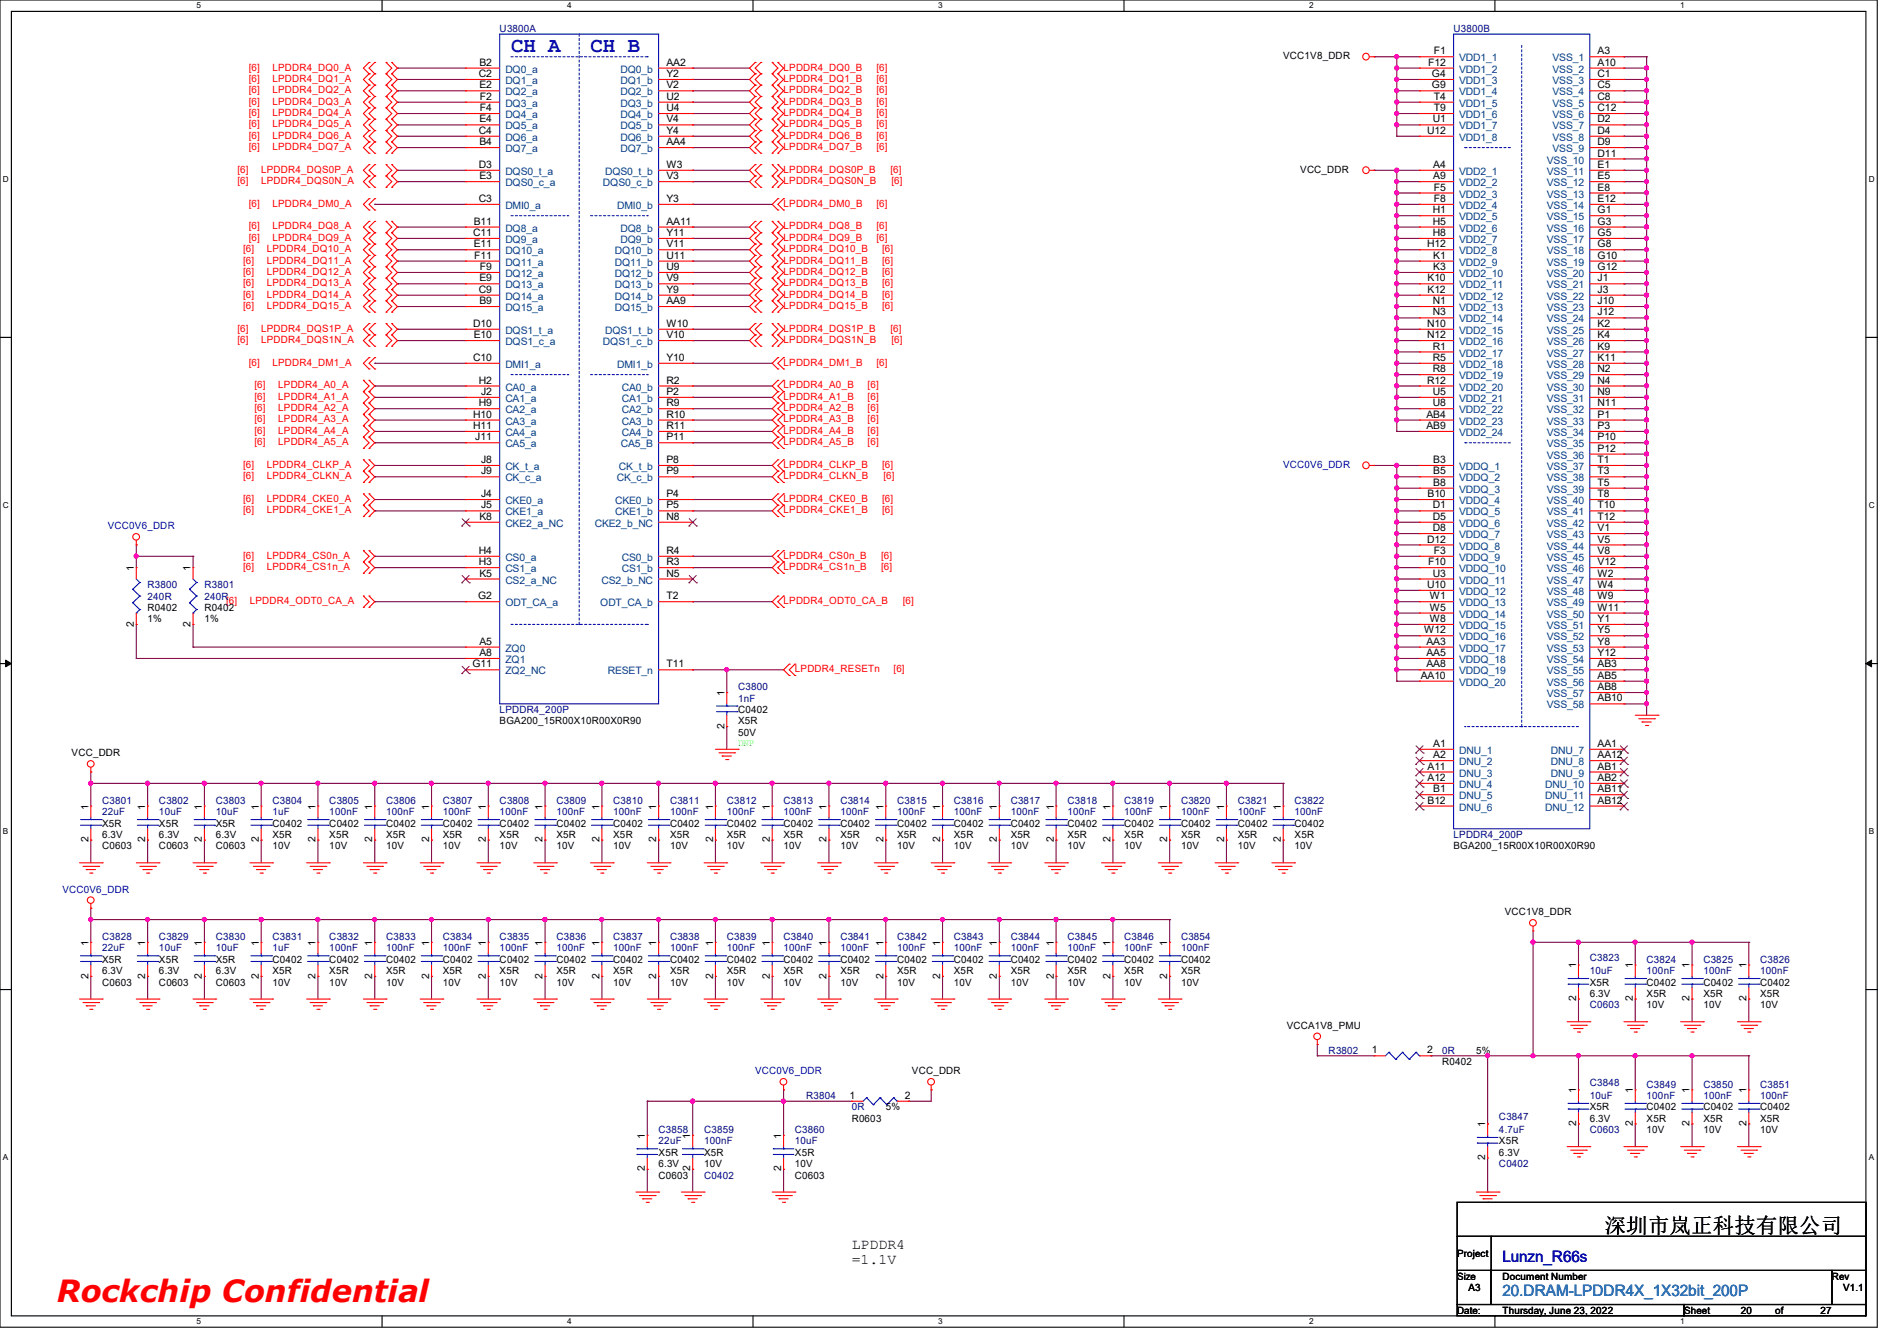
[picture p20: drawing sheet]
<svg xmlns="http://www.w3.org/2000/svg" width="297mm" height="210mm" viewBox="0 0 297 210" stroke-linecap="round" stroke-linejoin="round" font-family="sans-serif">
<defs><g id="words">
<text font-size="4.8" fill="#f00" x="8.9" y="204">Rockchip Confidential</text>
<g font-size="3.3" fill="#00f">
<text x="80" y="8.1">CH A</text>
<text x="92.5" y="8.1">CH B</text>
</g>
<text font-size="3.3" x="251.2" y="193.1">深圳市岚正科技有限公司</text>
<text font-size="2.5" fill="#00f" x="235.2" y="197.7">Lunzn_R66s</text>
<text font-size="2.5" fill="#0080ff" x="235.2" y="203">20.DRAM-LPDDR4X_1X32bit_200P</text>
<g font-size="2.3">
<text x="133.3" y="195.7">LPDDR4</text>
<text x="133.3" y="197.9">=1.1V</text>
</g>
<g font-size="1.6" fill="#000080">
<text x="78.2" y="5">U3800A</text>
<text x="227.6" y="5">U3800B</text>
<text x="23.1" y="92.1">R3800</text>
<text x="23.1" y="93.9">240R</text>
<text x="32" y="92.1">R3801</text>
<text x="32" y="93.9">240R</text>
<text x="78.2" y="111.7">LPDDR4_200P</text>
<text x="115.6" y="108.1">C3800</text>
<text x="115.6" y="109.9">1nF</text>
<text x="16" y="125.9">C3801</text>
<text x="24.9" y="125.9">C3802</text>
<text x="33.8" y="125.9">C3803</text>
<text x="42.7" y="125.9">C3804</text>
<text x="51.6" y="125.9">C3805</text>
<text x="60.5" y="125.9">C3806</text>
<text x="69.3" y="125.9">C3807</text>
<text x="78.2" y="125.9">C3808</text>
<text x="87.1" y="125.9">C3809</text>
<text x="96" y="125.9">C3810</text>
<text x="104.9" y="125.9">C3811</text>
<text x="113.8" y="125.9">C3812</text>
<text x="122.7" y="125.9">C3813</text>
<text x="131.6" y="125.9">C3814</text>
<text x="140.5" y="125.9">C3815</text>
<text x="149.4" y="125.9">C3816</text>
<text x="158.2" y="125.9">C3817</text>
<text x="167.1" y="125.9">C3818</text>
<text x="176" y="125.9">C3819</text>
<text x="184.9" y="125.9">C3820</text>
<text x="193.8" y="125.9">C3821</text>
<text x="202.7" y="125.9">C3822</text>
<text x="16" y="127.7">22uF</text>
<text x="24.9" y="127.7">10uF</text>
<text x="33.8" y="127.7">10uF</text>
<text x="42.7" y="127.7">1uF</text>
<text x="51.6" y="127.7">100nF</text>
<text x="60.5" y="127.7">100nF</text>
<text x="69.3" y="127.7">100nF</text>
<text x="78.2" y="127.7">100nF</text>
<text x="87.1" y="127.7">100nF</text>
<text x="96" y="127.7">100nF</text>
<text x="104.9" y="127.7">100nF</text>
<text x="113.8" y="127.7">100nF</text>
<text x="122.7" y="127.7">100nF</text>
<text x="131.6" y="127.7">100nF</text>
<text x="140.5" y="127.7">100nF</text>
<text x="149.4" y="127.7">100nF</text>
<text x="158.2" y="127.7">100nF</text>
<text x="167.1" y="127.7">100nF</text>
<text x="176" y="127.7">100nF</text>
<text x="184.9" y="127.7">100nF</text>
<text x="193.8" y="127.7">100nF</text>
<text x="202.7" y="127.7">100nF</text>
<text x="227.6" y="131.2">LPDDR4_200P</text>
<text x="16" y="147.2">C3828</text>
<text x="16" y="149">22uF</text>
<text x="24.9" y="147.2">C3829</text>
<text x="24.9" y="149">10uF</text>
<text x="33.8" y="147.2">C3830</text>
<text x="33.8" y="149">10uF</text>
<text x="42.7" y="147.2">C3831</text>
<text x="42.7" y="149">1uF</text>
<text x="51.6" y="147.2">C3832</text>
<text x="51.6" y="149">100nF</text>
<text x="60.5" y="147.2">C3833</text>
<text x="60.5" y="149">100nF</text>
<text x="69.3" y="147.2">C3834</text>
<text x="69.3" y="149">100nF</text>
<text x="78.2" y="147.2">C3835</text>
<text x="78.2" y="149">100nF</text>
<text x="87.1" y="147.2">C3836</text>
<text x="87.1" y="149">100nF</text>
<text x="96" y="147.2">C3837</text>
<text x="96" y="149">100nF</text>
<text x="104.9" y="147.2">C3838</text>
<text x="104.9" y="149">100nF</text>
<text x="113.8" y="147.2">C3839</text>
<text x="113.8" y="149">100nF</text>
<text x="122.7" y="147.2">C3840</text>
<text x="122.7" y="149">100nF</text>
<text x="131.6" y="147.2">C3841</text>
<text x="131.6" y="149">100nF</text>
<text x="140.5" y="147.2">C3842</text>
<text x="140.5" y="149">100nF</text>
<text x="149.4" y="147.2">C3843</text>
<text x="149.4" y="149">100nF</text>
<text x="158.2" y="147.2">C3844</text>
<text x="158.2" y="149">100nF</text>
<text x="167.1" y="147.2">C3845</text>
<text x="167.1" y="149">100nF</text>
<text x="176" y="147.2">C3846</text>
<text x="176" y="149">100nF</text>
<text x="184.9" y="147.2">C3854</text>
<text x="184.9" y="149">100nF</text>
<text x="248.9" y="150.4">C3823</text>
<text x="248.9" y="152.6">10uF</text>
<text x="257.8" y="150.8">C3824</text>
<text x="257.8" y="152.6">100nF</text>
<text x="266.7" y="150.8">C3825</text>
<text x="266.7" y="152.6">100nF</text>
<text x="275.6" y="150.8">C3826</text>
<text x="275.6" y="152.6">100nF</text>
<text x="248.9" y="157.9">C0603</text>
<text x="208" y="165">R3802</text>
<text x="225.8" y="165">0R</text>
<text x="126.2" y="172.1">R3804</text>
<text x="133.3" y="173.9">0R</text>
<text x="248.9" y="170">C3848</text>
<text x="248.9" y="172.1">10uF</text>
<text x="257.8" y="170.3">C3849</text>
<text x="257.8" y="172.1">100nF</text>
<text x="266.7" y="170.3">C3850</text>
<text x="266.7" y="172.1">100nF</text>
<text x="275.6" y="170.3">C3851</text>
<text x="275.6" y="172.1">100nF</text>
<text x="103.1" y="177.5">C3858</text>
<text x="103.1" y="179.2">22uF</text>
<text x="110.2" y="177.5">C3859</text>
<text x="110.2" y="179.2">100nF</text>
<text x="124.5" y="177.5">C3860</text>
<text x="124.5" y="179.2">10uF</text>
<text x="234.7" y="175.3">C3847</text>
<text x="234.7" y="177.5">4.7uF</text>
<text x="248.9" y="177.5">C0603</text>
<text x="110.2" y="184.6">C0402</text>
<text x="234.7" y="182.8">C0402</text>
</g>
<g font-size="1.6" fill="#f00">
<text x="38.9" y="11">[6]</text>
<text x="42.7" y="11">LPDDR4_DQ0_A</text>
<text x="122.7" y="11">LPDDR4_DQ0_B</text>
<text x="137.2" y="11">[6]</text>
<text x="38.9" y="12.8">[6]</text>
<text x="38.9" y="14.6">[6]</text>
<text x="38.9" y="16.4">[6]</text>
<text x="42.7" y="12.8">LPDDR4_DQ1_A</text>
<text x="42.7" y="14.6">LPDDR4_DQ2_A</text>
<text x="42.7" y="16.4">LPDDR4_DQ3_A</text>
<text x="122.7" y="14.6">LPDDR4_DQ2_B</text>
<text x="122.7" y="16.4">LPDDR4_DQ3_B</text>
<text x="122.7" y="12.8">LPDDR4_DQ1_B</text>
<text x="137.2" y="14.6">[6]</text>
<text x="137.2" y="16.4">[6]</text>
<text x="137.2" y="12.8">[6]</text>
<text x="38.9" y="23.5">[6]</text>
<text x="38.9" y="19.9">[6]</text>
<text x="38.9" y="21.7">[6]</text>
<text x="38.9" y="18.2">[6]</text>
<text x="42.7" y="23.5">LPDDR4_DQ7_A</text>
<text x="42.7" y="19.9">LPDDR4_DQ5_A</text>
<text x="42.7" y="21.7">LPDDR4_DQ6_A</text>
<text x="42.7" y="18.2">LPDDR4_DQ4_A</text>
<text x="122.7" y="21.7">LPDDR4_DQ6_B</text>
<text x="122.7" y="19.9">LPDDR4_DQ5_B</text>
<text x="122.7" y="23.5">LPDDR4_DQ7_B</text>
<text x="122.7" y="18.2">LPDDR4_DQ4_B</text>
<text x="137.2" y="21.7">[6]</text>
<text x="137.2" y="19.9">[6]</text>
<text x="137.2" y="23.5">[6]</text>
<text x="137.2" y="18.2">[6]</text>
<text x="37.2" y="27.1">[6]</text>
<text x="37.2" y="28.8">[6]</text>
<text x="40.9" y="27.1">LPDDR4_DQS0P_A</text>
<text x="40.9" y="28.8">LPDDR4_DQS0N_A</text>
<text x="122.7" y="28.8">LPDDR4_DQS0N_B</text>
<text x="122.7" y="27.1">LPDDR4_DQS0P_B</text>
<text x="139.4" y="27.1">[6]</text>
<text x="139.6" y="28.8">[6]</text>
<text x="38.9" y="35.9">[6]</text>
<text x="38.9" y="32.4">[6]</text>
<text x="42.7" y="35.9">LPDDR4_DQ8_A</text>
<text x="42.7" y="32.4">LPDDR4_DM0_A</text>
<text x="122.7" y="32.4">LPDDR4_DM0_B</text>
<text x="122.7" y="35.9">LPDDR4_DQ8_B</text>
<text x="137.2" y="32.4">[6]</text>
<text x="137.2" y="35.9">[6]</text>
<text x="38.1" y="39.5">[6]</text>
<text x="38.1" y="41.3">[6]</text>
<text x="38.9" y="37.7">[6]</text>
<text x="41.8" y="39.5">LPDDR4_DQ10_A</text>
<text x="41.8" y="41.3">LPDDR4_DQ11_A</text>
<text x="42.7" y="37.7">LPDDR4_DQ9_A</text>
<text x="122.7" y="41.3">LPDDR4_DQ11_B</text>
<text x="122.7" y="39.5">LPDDR4_DQ10_B</text>
<text x="122.7" y="37.7">LPDDR4_DQ9_B</text>
<text x="137.2" y="37.7">[6]</text>
<text x="138.1" y="41.3">[6]</text>
<text x="138.1" y="39.5">[6]</text>
<text x="38.1" y="44.8">[6]</text>
<text x="38.1" y="46.6">[6]</text>
<text x="38.1" y="43.1">[6]</text>
<text x="41.8" y="44.8">LPDDR4_DQ13_A</text>
<text x="41.8" y="46.6">LPDDR4_DQ14_A</text>
<text x="41.8" y="43.1">LPDDR4_DQ12_A</text>
<text x="122.7" y="46.6">LPDDR4_DQ14_B</text>
<text x="122.7" y="43.1">LPDDR4_DQ12_B</text>
<text x="122.7" y="44.8">LPDDR4_DQ13_B</text>
<text x="138.1" y="46.6">[6]</text>
<text x="138.1" y="43.1">[6]</text>
<text x="138.1" y="44.8">[6]</text>
<text x="37.2" y="51.9">[6]</text>
<text x="37.2" y="53.7">[6]</text>
<text x="38.1" y="48.4">[6]</text>
<text x="40.9" y="51.9">LPDDR4_DQS1P_A</text>
<text x="40.9" y="53.7">LPDDR4_DQS1N_A</text>
<text x="41.8" y="48.4">LPDDR4_DQ15_A</text>
<text x="122.7" y="48.4">LPDDR4_DQ15_B</text>
<text x="122.7" y="51.9">LPDDR4_DQS1P_B</text>
<text x="122.7" y="53.7">LPDDR4_DQS1N_B</text>
<text x="138.1" y="48.4">[6]</text>
<text x="139.4" y="51.9">[6]</text>
<text x="139.6" y="53.7">[6]</text>
<text x="38.9" y="57.3">[6]</text>
<text x="42.7" y="57.3">LPDDR4_DM1_A</text>
<text x="122.7" y="57.3">LPDDR4_DM1_B</text>
<text x="137.2" y="57.3">[6]</text>
<text x="39.8" y="64.4">[6]</text>
<text x="39.8" y="62.6">[6]</text>
<text x="39.8" y="60.8">[6]</text>
<text x="43.6" y="64.4">LPDDR4_A2_A</text>
<text x="43.6" y="62.6">LPDDR4_A1_A</text>
<text x="43.6" y="60.8">LPDDR4_A0_A</text>
<text x="122.7" y="64.4">LPDDR4_A2_B</text>
<text x="122.7" y="62.6">LPDDR4_A1_B</text>
<text x="122.7" y="60.8">LPDDR4_A0_B</text>
<text x="135.8" y="64.4">[6]</text>
<text x="135.8" y="62.6">[6]</text>
<text x="135.8" y="60.8">[6]</text>
<text x="39.8" y="66.2">[6]</text>
<text x="39.8" y="67.9">[6]</text>
<text x="39.8" y="69.7">[6]</text>
<text x="43.6" y="66.2">LPDDR4_A3_A</text>
<text x="43.6" y="67.9">LPDDR4_A4_A</text>
<text x="43.6" y="69.7">LPDDR4_A5_A</text>
<text x="122.7" y="66.2">LPDDR4_A3_B</text>
<text x="122.7" y="67.9">LPDDR4_A4_B</text>
<text x="122.7" y="69.7">LPDDR4_A5_B</text>
<text x="135.8" y="66.2">[6]</text>
<text x="135.8" y="67.9">[6]</text>
<text x="135.8" y="69.7">[6]</text>
<text x="38.1" y="75.1">[6]</text>
<text x="38.1" y="73.3">[6]</text>
<text x="41.8" y="75.1">LPDDR4_CLKN_A</text>
<text x="41.8" y="73.3">LPDDR4_CLKP_A</text>
<text x="122.7" y="75.1">LPDDR4_CLKN_B</text>
<text x="122.7" y="73.3">LPDDR4_CLKP_B</text>
<text x="138.1" y="73.3">[6]</text>
<text x="138.3" y="75.1">[6]</text>
<text x="38.1" y="78.6">[6]</text>
<text x="38.1" y="80.4">[6]</text>
<text x="41.8" y="78.6">LPDDR4_CKE0_A</text>
<text x="41.8" y="80.4">LPDDR4_CKE1_A</text>
<text x="122.7" y="78.6">LPDDR4_CKE0_B</text>
<text x="122.7" y="80.4">LPDDR4_CKE1_B</text>
<text x="138.1" y="78.6">[6]</text>
<text x="138.1" y="80.4">[6]</text>
<text x="38.1" y="87.5">[6]</text>
<text x="38.1" y="89.3">[6]</text>
<text x="41.8" y="87.5">LPDDR4_CS0n_A</text>
<text x="41.8" y="89.3">LPDDR4_CS1n_A</text>
<text x="122.7" y="87.5">LPDDR4_CS0n_B</text>
<text x="122.7" y="89.3">LPDDR4_CS1n_B</text>
<text x="138" y="87.5">[6]</text>
<text x="138" y="89.3">[6]</text>
<text x="35.4" y="94.6">[6]</text>
<text x="39.1" y="94.6">LPDDR4_ODT0_CA_A</text>
<text x="122.7" y="94.6">LPDDR4_ODT0_CA_B</text>
<text x="141.4" y="94.6">[6]</text>
<text x="124.5" y="105.3">LPDDR4_RESETn</text>
<text x="139.9" y="105.3">[6]</text>
</g>
<g font-size="1.6">
<text x="75.1" y="10.3">B2</text>
<text x="104.3" y="10.3">AA2</text>
<text x="200.9" y="9.3">VCC1V8_DDR</text>
<text x="223.6" y="10.3">F12</text>
<text x="224.5" y="8.5">F1</text>
<text x="250.1" y="8.5">A3</text>
<text x="250.1" y="10.3">A10</text>
<text x="75" y="12.1">C2</text>
<text x="75.1" y="13.8">E2</text>
<text x="75.1" y="17.4">F4</text>
<text x="75.1" y="15.6">F2</text>
<text x="104.3" y="12.1">Y2</text>
<text x="104.3" y="13.8">V2</text>
<text x="104.3" y="15.6">U2</text>
<text x="104.3" y="17.4">U4</text>
<text x="224.2" y="12.1">G4</text>
<text x="224.2" y="13.8">G9</text>
<text x="224.5" y="15.6">T4</text>
<text x="224.5" y="17.4">T9</text>
<text x="250.1" y="12.1">C1</text>
<text x="250.1" y="13.8">C5</text>
<text x="250.1" y="15.6">C8</text>
<text x="250.1" y="17.4">C12</text>
<text x="75" y="21">C4</text>
<text x="75.1" y="22.7">B4</text>
<text x="75.1" y="19.2">E4</text>
<text x="104.3" y="19.2">V4</text>
<text x="104.3" y="21">Y4</text>
<text x="104.3" y="22.7">AA4</text>
<text x="223.4" y="21">U12</text>
<text x="224.3" y="19.2">U1</text>
<text x="250.1" y="19.2">D2</text>
<text x="250.1" y="21">D4</text>
<text x="250.1" y="22.7">D9</text>
<text x="75" y="26.3">D3</text>
<text x="75.1" y="28.1">E3</text>
<text x="104.3" y="26.3">W3</text>
<text x="104.3" y="28.1">V3</text>
<text x="203.6" y="27.1">VCC_DDR</text>
<text x="224.4" y="26.3">A4</text>
<text x="224.4" y="28.1">A9</text>
<text x="224.5" y="29.8">F5</text>
<text x="250.1" y="24.5">D11</text>
<text x="250.1" y="26.3">E1</text>
<text x="250.1" y="28.1">E5</text>
<text x="250.1" y="29.8">E8</text>
<text x="74.2" y="35.2">B11</text>
<text x="75" y="31.6">C3</text>
<text x="104.3" y="31.6">Y3</text>
<text x="104.3" y="35.2">AA11</text>
<text x="224.3" y="33.4">H1</text>
<text x="224.3" y="35.2">H5</text>
<text x="224.5" y="31.6">F8</text>
<text x="250.1" y="31.6">E12</text>
<text x="250.1" y="33.4">G1</text>
<text x="250.1" y="35.2">G3</text>
<text x="74.1" y="37">C11</text>
<text x="74.2" y="38.7">E11</text>
<text x="74.3" y="40.5">F11</text>
<text x="104.3" y="40.5">U11</text>
<text x="104.3" y="37">Y11</text>
<text x="104.3" y="38.7">V11</text>
<text x="223.4" y="38.7">H12</text>
<text x="224.3" y="37">H8</text>
<text x="224.4" y="40.5">K1</text>
<text x="250.1" y="37">G5</text>
<text x="250.1" y="38.7">G8</text>
<text x="250.1" y="40.5">G10</text>
<text x="75" y="45.8">C9</text>
<text x="75.1" y="47.6">B9</text>
<text x="75.1" y="44.1">E9</text>
<text x="75.1" y="42.3">F9</text>
<text x="104.3" y="45.8">Y9</text>
<text x="104.3" y="47.6">AA9</text>
<text x="104.3" y="44.1">V9</text>
<text x="104.3" y="42.3">U9</text>
<text x="223.5" y="45.8">K12</text>
<text x="223.5" y="44.1">K10</text>
<text x="224.3" y="47.6">N1</text>
<text x="224.4" y="42.3">K3</text>
<text x="250.1" y="44.1">J1</text>
<text x="250.1" y="47.6">J10</text>
<text x="250.1" y="42.3">G12</text>
<text x="250.1" y="45.8">J3</text>
<text x="74.1" y="51.2">D10</text>
<text x="74.2" y="53">E10</text>
<text x="104.3" y="51.2">W10</text>
<text x="104.3" y="53">V10</text>
<text x="223.4" y="53">N12</text>
<text x="223.4" y="51.2">N10</text>
<text x="224.3" y="49.4">N3</text>
<text x="250.1" y="51.2">K2</text>
<text x="250.1" y="49.4">J12</text>
<text x="250.1" y="53">K4</text>
<text x="74.1" y="56.5">C10</text>
<text x="104.3" y="56.5">Y10</text>
<text x="224.3" y="56.5">R5</text>
<text x="224.3" y="58.3">R8</text>
<text x="224.3" y="54.7">R1</text>
<text x="250.1" y="54.7">K9</text>
<text x="250.1" y="58.3">N2</text>
<text x="250.1" y="56.5">K11</text>
<text x="74.1" y="65.4">H10</text>
<text x="75" y="63.6">H9</text>
<text x="75" y="60.1">H2</text>
<text x="75.3" y="61.8">J2</text>
<text x="104.3" y="60.1">R2</text>
<text x="104.3" y="61.8">P2</text>
<text x="104.3" y="63.6">R9</text>
<text x="104.3" y="65.4">R10</text>
<text x="223.3" y="65.4">AB4</text>
<text x="223.4" y="60.1">R12</text>
<text x="224.3" y="61.8">U5</text>
<text x="224.3" y="63.6">U8</text>
<text x="250.1" y="61.8">N9</text>
<text x="250.1" y="65.4">P1</text>
<text x="250.1" y="60.1">N4</text>
<text x="250.1" y="63.6">N11</text>
<text x="74.1" y="67.2">H11</text>
<text x="74.4" y="69">J11</text>
<text x="104.3" y="69">P11</text>
<text x="104.3" y="67.2">R11</text>
<text x="223.3" y="67.2">AB9</text>
<text x="250.1" y="67.2">P3</text>
<text x="250.1" y="69">P10</text>
<text x="250.1" y="70.7">P12</text>
<text x="75.3" y="74.3">J9</text>
<text x="75.3" y="72.5">J8</text>
<text x="75.3" y="77.9">J4</text>
<text x="104.3" y="77.9">P4</text>
<text x="104.3" y="72.5">P8</text>
<text x="104.3" y="74.3">P9</text>
<text x="223.5" y="77.9">B10</text>
<text x="224.4" y="72.5">B3</text>
<text x="224.4" y="74.3">B5</text>
<text x="224.4" y="76.1">B8</text>
<text x="250.1" y="72.5">T1</text>
<text x="250.1" y="76.1">T5</text>
<text x="250.1" y="74.3">T3</text>
<text x="250.1" y="77.9">T8</text>
<text x="75.1" y="81.4">K8</text>
<text x="75.3" y="79.6">J5</text>
<text x="104.3" y="79.6">P5</text>
<text x="104.3" y="81.4">N8</text>
<text x="224.3" y="79.6">D1</text>
<text x="224.3" y="81.4">D5</text>
<text x="224.3" y="83.2">D8</text>
<text x="250.1" y="79.6">T10</text>
<text x="250.1" y="83.2">V1</text>
<text x="250.1" y="81.4">T12</text>
<text x="21" y="89.4" transform="rotate(-90 21 89.4)">1</text>
<text x="29.8" y="89.4" transform="rotate(-90 29.8 89.4)">1</text>
<text x="75" y="86.7">H4</text>
<text x="75" y="88.5">H3</text>
<text x="104.3" y="88.5">R3</text>
<text x="104.3" y="86.7">R4</text>
<text x="223.4" y="85">D12</text>
<text x="223.6" y="88.5">F10</text>
<text x="224.5" y="86.7">F3</text>
<text x="250.1" y="85">V5</text>
<text x="250.1" y="86.7">V8</text>
<text x="250.1" y="88.5">V12</text>
<text x="23.1" y="95.7">R0402</text>
<text x="32" y="95.7">R0402</text>
<text x="74.8" y="93.9">G2</text>
<text x="75.1" y="90.3">K5</text>
<text x="104.3" y="93.9">T2</text>
<text x="104.3" y="90.3">N5</text>
<text x="223.4" y="92.1">U10</text>
<text x="223.9" y="93.9">W1</text>
<text x="223.9" y="95.6">W5</text>
<text x="224.3" y="90.3">U3</text>
<text x="250.1" y="90.3">W2</text>
<text x="250.1" y="92.1">W4</text>
<text x="250.1" y="93.9">W9</text>
<text x="250.1" y="95.6">W11</text>
<text x="21" y="98.1" transform="rotate(-90 21 98.1)">2</text>
<text x="23.1" y="97.4">1%</text>
<text x="29.8" y="98.1" transform="rotate(-90 29.8 98.1)">2</text>
<text x="32" y="97.4">1%</text>
<text x="75.1" y="101">A5</text>
<text x="223" y="99.2">W12</text>
<text x="223.3" y="101">AA3</text>
<text x="223.9" y="97.4">W8</text>
<text x="250.1" y="97.4">Y1</text>
<text x="250.1" y="99.2">Y5</text>
<text x="250.1" y="101">Y8</text>
<text x="74" y="104.5">G11</text>
<text x="75.1" y="102.7">A8</text>
<text x="104.3" y="104.5">T11</text>
<text x="222.5" y="106.3">AA10</text>
<text x="223.3" y="104.5">AA8</text>
<text x="223.3" y="102.7">AA5</text>
<text x="250.1" y="102.7">Y12</text>
<text x="250.1" y="104.5">AB3</text>
<text x="250.1" y="106.3">AB5</text>
<text x="78.2" y="113.5">BGA200_15R00X10R00X0R90</text>
<text x="113.4" y="109" transform="rotate(-90 113.4 109)">1</text>
<text x="115.6" y="111.7">C0402</text>
<text x="115.6" y="113.5">X5R</text>
<text x="250.1" y="108.1">AB8</text>
<text x="250.1" y="109.9">AB10</text>
<text x="11.2" y="118.4">VCC_DDR</text>
<text x="113.4" y="114.1" transform="rotate(-90 113.4 114.1)">2</text>
<text x="115.6" y="115.2">50V</text>
<text x="224.4" y="118.7">A2</text>
<text x="224.4" y="117">A1</text>
<text x="250.1" y="117">AA1</text>
<text x="250.1" y="118.7">AA12</text>
<text x="223.5" y="120.5">A11</text>
<text x="223.5" y="122.3">A12</text>
<text x="223.5" y="125.9">B12</text>
<text x="224.4" y="124.1">B1</text>
<text x="250.1" y="120.5">AB1</text>
<text x="250.1" y="122.3">AB2</text>
<text x="250.1" y="124.1">AB11</text>
<text x="250.1" y="125.9">AB12</text>
<text x="13.8" y="131.9" transform="rotate(-90 13.8 131.9)">2</text>
<text x="13.8" y="126.8" transform="rotate(-90 13.8 126.8)">1</text>
<text x="16" y="129.5">X5R</text>
<text x="16" y="131.2">6.3V</text>
<text x="22.7" y="131.9" transform="rotate(-90 22.7 131.9)">2</text>
<text x="22.7" y="126.8" transform="rotate(-90 22.7 126.8)">1</text>
<text x="24.9" y="129.5">X5R</text>
<text x="24.9" y="131.2">6.3V</text>
<text x="31.6" y="131.9" transform="rotate(-90 31.6 131.9)">2</text>
<text x="31.6" y="126.8" transform="rotate(-90 31.6 126.8)">1</text>
<text x="33.8" y="129.5">X5R</text>
<text x="33.8" y="131.2">6.3V</text>
<text x="40.5" y="131.9" transform="rotate(-90 40.5 131.9)">2</text>
<text x="40.5" y="126.8" transform="rotate(-90 40.5 126.8)">1</text>
<text x="42.7" y="129.5">C0402</text>
<text x="42.7" y="131.2">X5R</text>
<text x="49.4" y="131.9" transform="rotate(-90 49.4 131.9)">2</text>
<text x="49.4" y="126.8" transform="rotate(-90 49.4 126.8)">1</text>
<text x="51.6" y="129.5">C0402</text>
<text x="51.6" y="131.2">X5R</text>
<text x="58.3" y="131.9" transform="rotate(-90 58.3 131.9)">2</text>
<text x="58.3" y="126.8" transform="rotate(-90 58.3 126.8)">1</text>
<text x="60.5" y="129.5">C0402</text>
<text x="60.5" y="131.2">X5R</text>
<text x="67.2" y="131.9" transform="rotate(-90 67.2 131.9)">2</text>
<text x="67.2" y="126.8" transform="rotate(-90 67.2 126.8)">1</text>
<text x="69.3" y="129.5">C0402</text>
<text x="69.3" y="131.2">X5R</text>
<text x="76.1" y="131.9" transform="rotate(-90 76.1 131.9)">2</text>
<text x="76.1" y="126.8" transform="rotate(-90 76.1 126.8)">1</text>
<text x="78.2" y="129.5">C0402</text>
<text x="78.2" y="131.2">X5R</text>
<text x="85" y="131.9" transform="rotate(-90 85 131.9)">2</text>
<text x="85" y="126.8" transform="rotate(-90 85 126.8)">1</text>
<text x="87.1" y="129.5">C0402</text>
<text x="87.1" y="131.2">X5R</text>
<text x="93.9" y="131.9" transform="rotate(-90 93.9 131.9)">2</text>
<text x="93.9" y="126.8" transform="rotate(-90 93.9 126.8)">1</text>
<text x="96" y="129.5">C0402</text>
<text x="96" y="131.2">X5R</text>
<text x="102.7" y="131.9" transform="rotate(-90 102.7 131.9)">2</text>
<text x="102.7" y="126.8" transform="rotate(-90 102.7 126.8)">1</text>
<text x="104.9" y="129.5">C0402</text>
<text x="104.9" y="131.2">X5R</text>
<text x="111.6" y="131.9" transform="rotate(-90 111.6 131.9)">2</text>
<text x="111.6" y="126.8" transform="rotate(-90 111.6 126.8)">1</text>
<text x="113.8" y="129.5">C0402</text>
<text x="113.8" y="131.2">X5R</text>
<text x="120.5" y="131.9" transform="rotate(-90 120.5 131.9)">2</text>
<text x="120.5" y="126.8" transform="rotate(-90 120.5 126.8)">1</text>
<text x="122.7" y="129.5">C0402</text>
<text x="122.7" y="131.2">X5R</text>
<text x="129.4" y="131.9" transform="rotate(-90 129.4 131.9)">2</text>
<text x="129.4" y="126.8" transform="rotate(-90 129.4 126.8)">1</text>
<text x="131.6" y="129.5">C0402</text>
<text x="131.6" y="131.2">X5R</text>
<text x="138.3" y="131.9" transform="rotate(-90 138.3 131.9)">2</text>
<text x="138.3" y="126.8" transform="rotate(-90 138.3 126.8)">1</text>
<text x="140.5" y="129.5">C0402</text>
<text x="140.5" y="131.2">X5R</text>
<text x="147.2" y="131.9" transform="rotate(-90 147.2 131.9)">2</text>
<text x="147.2" y="126.8" transform="rotate(-90 147.2 126.8)">1</text>
<text x="149.4" y="129.5">C0402</text>
<text x="149.4" y="131.2">X5R</text>
<text x="156.1" y="131.9" transform="rotate(-90 156.1 131.9)">2</text>
<text x="156.1" y="126.8" transform="rotate(-90 156.1 126.8)">1</text>
<text x="158.2" y="129.5">C0402</text>
<text x="158.2" y="131.2">X5R</text>
<text x="165" y="131.9" transform="rotate(-90 165 131.9)">2</text>
<text x="165" y="126.8" transform="rotate(-90 165 126.8)">1</text>
<text x="167.1" y="129.5">C0402</text>
<text x="167.1" y="131.2">X5R</text>
<text x="173.9" y="131.9" transform="rotate(-90 173.9 131.9)">2</text>
<text x="173.9" y="126.8" transform="rotate(-90 173.9 126.8)">1</text>
<text x="176" y="129.5">C0402</text>
<text x="176" y="131.2">X5R</text>
<text x="182.8" y="131.9" transform="rotate(-90 182.8 131.9)">2</text>
<text x="182.8" y="126.8" transform="rotate(-90 182.8 126.8)">1</text>
<text x="184.9" y="129.5">C0402</text>
<text x="184.9" y="131.2">X5R</text>
<text x="191.6" y="131.9" transform="rotate(-90 191.6 131.9)">2</text>
<text x="191.6" y="126.8" transform="rotate(-90 191.6 126.8)">1</text>
<text x="193.8" y="129.5">C0402</text>
<text x="193.8" y="131.2">X5R</text>
<text x="200.5" y="131.9" transform="rotate(-90 200.5 131.9)">2</text>
<text x="200.5" y="126.8" transform="rotate(-90 200.5 126.8)">1</text>
<text x="202.7" y="129.5">C0402</text>
<text x="202.7" y="131.2">X5R</text>
<text x="16" y="133">C0603</text>
<text x="24.9" y="133">C0603</text>
<text x="33.8" y="133">C0603</text>
<text x="42.7" y="133">10V</text>
<text x="51.6" y="133">10V</text>
<text x="60.5" y="133">10V</text>
<text x="69.3" y="133">10V</text>
<text x="78.2" y="133">10V</text>
<text x="87.1" y="133">10V</text>
<text x="96" y="133">10V</text>
<text x="104.9" y="133">10V</text>
<text x="113.8" y="133">10V</text>
<text x="122.7" y="133">10V</text>
<text x="131.6" y="133">10V</text>
<text x="140.5" y="133">10V</text>
<text x="149.4" y="133">10V</text>
<text x="158.2" y="133">10V</text>
<text x="167.1" y="133">10V</text>
<text x="176" y="133">10V</text>
<text x="184.9" y="133">10V</text>
<text x="193.8" y="133">10V</text>
<text x="202.7" y="133">10V</text>
<text x="227.6" y="133">BGA200_15R00X10R00X0R90</text>
<text x="235.6" y="143.3">VCC1V8_DDR</text>
<text x="13.8" y="148.1" transform="rotate(-90 13.8 148.1)">1</text>
<text x="22.7" y="148.1" transform="rotate(-90 22.7 148.1)">1</text>
<text x="31.6" y="148.1" transform="rotate(-90 31.6 148.1)">1</text>
<text x="40.5" y="148.1" transform="rotate(-90 40.5 148.1)">1</text>
<text x="49.4" y="148.1" transform="rotate(-90 49.4 148.1)">1</text>
<text x="58.3" y="148.1" transform="rotate(-90 58.3 148.1)">1</text>
<text x="67.2" y="148.1" transform="rotate(-90 67.2 148.1)">1</text>
<text x="76.1" y="148.1" transform="rotate(-90 76.1 148.1)">1</text>
<text x="85" y="148.1" transform="rotate(-90 85 148.1)">1</text>
<text x="93.9" y="148.1" transform="rotate(-90 93.9 148.1)">1</text>
<text x="102.7" y="148.1" transform="rotate(-90 102.7 148.1)">1</text>
<text x="111.6" y="148.1" transform="rotate(-90 111.6 148.1)">1</text>
<text x="120.5" y="148.1" transform="rotate(-90 120.5 148.1)">1</text>
<text x="129.4" y="148.1" transform="rotate(-90 129.4 148.1)">1</text>
<text x="138.3" y="148.1" transform="rotate(-90 138.3 148.1)">1</text>
<text x="147.2" y="148.1" transform="rotate(-90 147.2 148.1)">1</text>
<text x="156.1" y="148.1" transform="rotate(-90 156.1 148.1)">1</text>
<text x="165" y="148.1" transform="rotate(-90 165 148.1)">1</text>
<text x="173.9" y="148.1" transform="rotate(-90 173.9 148.1)">1</text>
<text x="182.8" y="148.1" transform="rotate(-90 182.8 148.1)">1</text>
<text x="13.8" y="153.2" transform="rotate(-90 13.8 153.2)">2</text>
<text x="16" y="154.3">C0603</text>
<text x="16" y="150.8">X5R</text>
<text x="16" y="152.6">6.3V</text>
<text x="22.7" y="153.2" transform="rotate(-90 22.7 153.2)">2</text>
<text x="24.9" y="154.3">C0603</text>
<text x="24.9" y="150.8">X5R</text>
<text x="24.9" y="152.6">6.3V</text>
<text x="31.6" y="153.2" transform="rotate(-90 31.6 153.2)">2</text>
<text x="33.8" y="154.3">C0603</text>
<text x="33.8" y="150.8">X5R</text>
<text x="33.8" y="152.6">6.3V</text>
<text x="40.5" y="153.2" transform="rotate(-90 40.5 153.2)">2</text>
<text x="42.7" y="150.8">C0402</text>
<text x="42.7" y="152.6">X5R</text>
<text x="42.7" y="154.3">10V</text>
<text x="49.4" y="153.2" transform="rotate(-90 49.4 153.2)">2</text>
<text x="51.6" y="150.8">C0402</text>
<text x="51.6" y="152.6">X5R</text>
<text x="51.6" y="154.3">10V</text>
<text x="58.3" y="153.2" transform="rotate(-90 58.3 153.2)">2</text>
<text x="60.5" y="150.8">C0402</text>
<text x="60.5" y="152.6">X5R</text>
<text x="60.5" y="154.3">10V</text>
<text x="67.2" y="153.2" transform="rotate(-90 67.2 153.2)">2</text>
<text x="69.3" y="150.8">C0402</text>
<text x="69.3" y="152.6">X5R</text>
<text x="69.3" y="154.3">10V</text>
<text x="76.1" y="153.2" transform="rotate(-90 76.1 153.2)">2</text>
<text x="78.2" y="150.8">C0402</text>
<text x="78.2" y="152.6">X5R</text>
<text x="78.2" y="154.3">10V</text>
<text x="85" y="153.2" transform="rotate(-90 85 153.2)">2</text>
<text x="87.1" y="150.8">C0402</text>
<text x="87.1" y="152.6">X5R</text>
<text x="87.1" y="154.3">10V</text>
<text x="93.9" y="153.2" transform="rotate(-90 93.9 153.2)">2</text>
<text x="96" y="150.8">C0402</text>
<text x="96" y="152.6">X5R</text>
<text x="96" y="154.3">10V</text>
<text x="102.7" y="153.2" transform="rotate(-90 102.7 153.2)">2</text>
<text x="104.9" y="150.8">C0402</text>
<text x="104.9" y="152.6">X5R</text>
<text x="104.9" y="154.3">10V</text>
<text x="111.6" y="153.2" transform="rotate(-90 111.6 153.2)">2</text>
<text x="113.8" y="150.8">C0402</text>
<text x="113.8" y="152.6">X5R</text>
<text x="113.8" y="154.3">10V</text>
<text x="120.5" y="153.2" transform="rotate(-90 120.5 153.2)">2</text>
<text x="122.7" y="150.8">C0402</text>
<text x="122.7" y="152.6">X5R</text>
<text x="122.7" y="154.3">10V</text>
<text x="129.4" y="153.2" transform="rotate(-90 129.4 153.2)">2</text>
<text x="131.6" y="150.8">C0402</text>
<text x="131.6" y="152.6">X5R</text>
<text x="131.6" y="154.3">10V</text>
<text x="138.3" y="153.2" transform="rotate(-90 138.3 153.2)">2</text>
<text x="140.5" y="150.8">C0402</text>
<text x="140.5" y="152.6">X5R</text>
<text x="140.5" y="154.3">10V</text>
<text x="147.2" y="153.2" transform="rotate(-90 147.2 153.2)">2</text>
<text x="149.4" y="150.8">C0402</text>
<text x="149.4" y="152.6">X5R</text>
<text x="149.4" y="154.3">10V</text>
<text x="156.1" y="153.2" transform="rotate(-90 156.1 153.2)">2</text>
<text x="158.2" y="150.8">C0402</text>
<text x="158.2" y="152.6">X5R</text>
<text x="158.2" y="154.3">10V</text>
<text x="165" y="153.2" transform="rotate(-90 165 153.2)">2</text>
<text x="167.1" y="150.8">C0402</text>
<text x="167.1" y="152.6">X5R</text>
<text x="167.1" y="154.3">10V</text>
<text x="173.9" y="153.2" transform="rotate(-90 173.9 153.2)">2</text>
<text x="176" y="150.8">C0402</text>
<text x="176" y="152.6">X5R</text>
<text x="176" y="154.3">10V</text>
<text x="182.8" y="153.2" transform="rotate(-90 182.8 153.2)">2</text>
<text x="184.9" y="150.8">C0402</text>
<text x="184.9" y="152.6">X5R</text>
<text x="184.9" y="154.3">10V</text>
<text x="246.8" y="151.7" transform="rotate(-90 246.8 151.7)">1</text>
<text x="248.9" y="154.3">X5R</text>
<text x="255.7" y="151.7" transform="rotate(-90 255.7 151.7)">1</text>
<text x="257.8" y="154.3">C0402</text>
<text x="264.5" y="151.7" transform="rotate(-90 264.5 151.7)">1</text>
<text x="266.7" y="154.3">C0402</text>
<text x="273.4" y="151.7" transform="rotate(-90 273.4 151.7)">1</text>
<text x="275.6" y="154.3">C0402</text>
<text x="201.5" y="161.1">VCCA1V8_PMU</text>
<text x="246.8" y="156.8" transform="rotate(-90 246.8 156.8)">2</text>
<text x="248.9" y="156.1">6.3V</text>
<text x="255.7" y="156.8" transform="rotate(-90 255.7 156.8)">2</text>
<text x="257.8" y="156.1">X5R</text>
<text x="257.8" y="157.9">10V</text>
<text x="264.5" y="156.8" transform="rotate(-90 264.5 156.8)">2</text>
<text x="266.7" y="156.1">X5R</text>
<text x="266.7" y="157.9">10V</text>
<text x="273.4" y="156.8" transform="rotate(-90 273.4 156.8)">2</text>
<text x="275.6" y="156.1">X5R</text>
<text x="275.6" y="157.9">10V</text>
<text x="214.8" y="165">1</text>
<text x="223.5" y="165">2</text>
<text x="225.8" y="166.8">R0402</text>
<text x="231.1" y="165">5%</text>
<text x="133" y="172.1">1</text>
<text x="138.7" y="173.9">5%</text>
<text x="141.7" y="172.1">2</text>
<text x="142.8" y="168.2">VCC_DDR</text>
<text x="246.8" y="171.2" transform="rotate(-90 246.8 171.2)">1</text>
<text x="248.9" y="173.9">X5R</text>
<text x="255.7" y="171.2" transform="rotate(-90 255.7 171.2)">1</text>
<text x="257.8" y="173.9">C0402</text>
<text x="264.5" y="171.2" transform="rotate(-90 264.5 171.2)">1</text>
<text x="266.7" y="173.9">C0402</text>
<text x="273.4" y="171.2" transform="rotate(-90 273.4 171.2)">1</text>
<text x="275.6" y="173.9">C0402</text>
<text x="101" y="178.3" transform="rotate(-90 101 178.3)">1</text>
<text x="108.1" y="178.3" transform="rotate(-90 108.1 178.3)">1</text>
<text x="122.3" y="178.3" transform="rotate(-90 122.3 178.3)">1</text>
<text x="133.3" y="175.7">R0603</text>
<text x="232.5" y="176.6" transform="rotate(-90 232.5 176.6)">1</text>
<text x="234.7" y="179.2">X5R</text>
<text x="246.8" y="176.4" transform="rotate(-90 246.8 176.4)">2</text>
<text x="248.9" y="175.7">6.3V</text>
<text x="255.7" y="176.4" transform="rotate(-90 255.7 176.4)">2</text>
<text x="257.8" y="175.7">X5R</text>
<text x="257.8" y="177.5">10V</text>
<text x="264.5" y="176.4" transform="rotate(-90 264.5 176.4)">2</text>
<text x="266.7" y="175.7">X5R</text>
<text x="266.7" y="177.5">10V</text>
<text x="273.4" y="176.4" transform="rotate(-90 273.4 176.4)">2</text>
<text x="275.6" y="175.7">X5R</text>
<text x="275.6" y="177.5">10V</text>
<text x="101" y="183.5" transform="rotate(-90 101 183.5)">2</text>
<text x="103.1" y="184.6">C0603</text>
<text x="103.1" y="181">X5R</text>
<text x="103.1" y="182.8">6.3V</text>
<text x="108.1" y="183.5" transform="rotate(-90 108.1 183.5)">2</text>
<text x="110.2" y="181">X5R</text>
<text x="110.2" y="182.8">10V</text>
<text x="122.3" y="183.5" transform="rotate(-90 122.3 183.5)">2</text>
<text x="124.5" y="184.6">C0603</text>
<text x="124.5" y="181">X5R</text>
<text x="124.5" y="182.8">10V</text>
<text x="232.5" y="181.7" transform="rotate(-90 232.5 181.7)">2</text>
<text x="234.7" y="181">6.3V</text>
<text x="228.1" y="196.8">Project</text>
<text x="228.1" y="200.4">Size</text>
<text x="229.9" y="202.2">A3</text>
<text x="235.2" y="200.4">Document Number</text>
<text x="286.8" y="200.4">Rev</text>
<text x="288.6" y="202.2">V1.1</text>
<text x="228.1" y="205.7">Date:</text>
<text x="235.2" y="205.7">Thursday, June 23, 2022</text>
<text x="263.7" y="205.7">Sheet</text>
<text x="272.6" y="205.7">20</text>
<text x="277.9" y="205.7">of</text>
<text x="285" y="205.7">27</text>
</g>
<g font-size="1.6" fill="#004080">
<text x="79.1" y="11.4">DQ0_a</text>
<text x="97.2" y="11.4">DQ0_b</text>
<text x="228.5" y="9.6">VDD1_1</text>
<text x="228.5" y="11.4">VDD1_2</text>
<text x="243.1" y="9.6">VSS_1</text>
<text x="243.1" y="11.4">VSS_2</text>
<text x="79.1" y="16.7">DQ3_a</text>
<text x="79.1" y="14.9">DQ2_a</text>
<text x="79.1" y="13.2">DQ1_a</text>
<text x="97.2" y="13.2">DQ1_b</text>
<text x="97.2" y="14.9">DQ2_b</text>
<text x="97.2" y="16.7">DQ3_b</text>
<text x="228.5" y="13.2">VDD1_3</text>
<text x="228.5" y="14.9">VDD1_4</text>
<text x="228.5" y="16.7">VDD1_5</text>
<text x="243.1" y="13.2">VSS_3</text>
<text x="243.1" y="14.9">VSS_4</text>
<text x="243.1" y="16.7">VSS_5</text>
<text x="79.1" y="23.8">DQ7_a</text>
<text x="79.1" y="22.1">DQ6_a</text>
<text x="79.1" y="20.3">DQ5_a</text>
<text x="79.1" y="18.5">DQ4_a</text>
<text x="97.2" y="20.3">DQ5_b</text>
<text x="97.2" y="18.5">DQ4_b</text>
<text x="97.2" y="22.1">DQ6_b</text>
<text x="97.2" y="23.8">DQ7_b</text>
<text x="228.5" y="20.3">VDD1_7</text>
<text x="228.5" y="22.1">VDD1_8</text>
<text x="228.5" y="18.5">VDD1_6</text>
<text x="243.1" y="18.5">VSS_6</text>
<text x="243.1" y="20.3">VSS_7</text>
<text x="243.1" y="22.1">VSS_8</text>
<text x="243.1" y="23.8">VSS_9</text>
<text x="79.1" y="29.2">DQS0_c_a</text>
<text x="79.1" y="27.4">DQS0_t_a</text>
<text x="94.4" y="29.2">DQS0_c_b</text>
<text x="94.7" y="27.4">DQS0_t_b</text>
<text x="228.5" y="27.4">VDD2_1</text>
<text x="228.5" y="29.2">VDD2_2</text>
<text x="242.2" y="25.6">VSS_10</text>
<text x="242.2" y="27.4">VSS_11</text>
<text x="242.2" y="29.2">VSS_12</text>
<text x="79.1" y="32.7">DMI0_a</text>
<text x="96.6" y="32.7">DMI0_b</text>
<text x="228.5" y="30.9">VDD2_3</text>
<text x="228.5" y="32.7">VDD2_4</text>
<text x="228.5" y="34.5">VDD2_5</text>
<text x="242.2" y="30.9">VSS_13</text>
<text x="242.2" y="32.7">VSS_14</text>
<text x="242.2" y="34.5">VSS_15</text>
<text x="79.1" y="39.8">DQ10_a</text>
<text x="79.1" y="36.3">DQ8_a</text>
<text x="79.1" y="41.6">DQ11_a</text>
<text x="79.1" y="38.1">DQ9_a</text>
<text x="96.3" y="41.6">DQ11_b</text>
<text x="96.3" y="39.8">DQ10_b</text>
<text x="97.2" y="38.1">DQ9_b</text>
<text x="97.2" y="36.3">DQ8_b</text>
<text x="228.5" y="39.8">VDD2_8</text>
<text x="228.5" y="36.3">VDD2_6</text>
<text x="228.5" y="38.1">VDD2_7</text>
<text x="228.5" y="41.6">VDD2_9</text>
<text x="242.2" y="36.3">VSS_16</text>
<text x="242.2" y="38.1">VSS_17</text>
<text x="242.2" y="39.8">VSS_18</text>
<text x="242.2" y="41.6">VSS_19</text>
<text x="79.1" y="45.2">DQ13_a</text>
<text x="79.1" y="46.9">DQ14_a</text>
<text x="79.1" y="43.4">DQ12_a</text>
<text x="96.3" y="46.9">DQ14_b</text>
<text x="96.3" y="45.2">DQ13_b</text>
<text x="96.3" y="43.4">DQ12_b</text>
<text x="228.5" y="43.4">VDD2_10</text>
<text x="228.5" y="46.9">VDD2_12</text>
<text x="228.5" y="45.2">VDD2_11</text>
<text x="242.2" y="45.2">VSS_21</text>
<text x="242.2" y="43.4">VSS_20</text>
<text x="242.2" y="46.9">VSS_22</text>
<text x="79.1" y="48.7">DQ15_a</text>
<text x="79.1" y="52.3">DQS1_t_a</text>
<text x="94.7" y="52.3">DQS1_t_b</text>
<text x="96.3" y="48.7">DQ15_b</text>
<text x="228.5" y="50.5">VDD2_14</text>
<text x="228.5" y="48.7">VDD2_13</text>
<text x="228.5" y="52.3">VDD2_15</text>
<text x="242.2" y="48.7">VSS_23</text>
<text x="242.2" y="52.3">VSS_25</text>
<text x="242.2" y="50.5">VSS_24</text>
<text x="79.1" y="57.6">DMI1_a</text>
<text x="79.1" y="54.1">DQS1_c_a</text>
<text x="94.4" y="54.1">DQS1_c_b</text>
<text x="96.6" y="57.6">DMI1_b</text>
<text x="228.5" y="54.1">VDD2_16</text>
<text x="228.5" y="57.6">VDD2_18</text>
<text x="228.5" y="59.4">VDD2_19</text>
<text x="228.5" y="55.8">VDD2_17</text>
<text x="242.2" y="55.8">VSS_27</text>
<text x="242.2" y="59.4">VSS_29</text>
<text x="242.2" y="54.1">VSS_26</text>
<text x="242.2" y="57.6">VSS_28</text>
<text x="79.1" y="64.7">CA2_a</text>
<text x="79.1" y="63">CA1_a</text>
<text x="79.1" y="61.2">CA0_a</text>
<text x="97.4" y="61.2">CA0_b</text>
<text x="97.4" y="63">CA1_b</text>
<text x="97.4" y="64.7">CA2_b</text>
<text x="228.5" y="61.2">VDD2_20</text>
<text x="228.5" y="63">VDD2_21</text>
<text x="228.5" y="64.7">VDD2_22</text>
<text x="242.2" y="63">VSS_31</text>
<text x="242.2" y="61.2">VSS_30</text>
<text x="242.2" y="64.7">VSS_32</text>
<text x="79.1" y="68.3">CA4_a</text>
<text x="79.1" y="66.5">CA3_a</text>
<text x="79.1" y="70.1">CA5_a</text>
<text x="97.2" y="70.1">CA5_B</text>
<text x="97.4" y="66.5">CA3_b</text>
<text x="97.4" y="68.3">CA4_b</text>
<text x="228.5" y="66.5">VDD2_23</text>
<text x="228.5" y="68.3">VDD2_24</text>
<text x="242.2" y="66.5">VSS_33</text>
<text x="242.2" y="68.3">VSS_34</text>
<text x="242.2" y="70.1">VSS_35</text>
<text x="242.2" y="71.8">VSS_36</text>
<text x="79.1" y="75.4">CK_c_a</text>
<text x="79.1" y="73.6">CK_t_a</text>
<text x="96.6" y="75.4">CK_c_b</text>
<text x="96.9" y="73.6">CK_t_b</text>
<text x="228.5" y="73.6">VDDQ_1</text>
<text x="228.5" y="75.4">VDDQ_2</text>
<text x="228.5" y="77.2">VDDQ_3</text>
<text x="242.2" y="73.6">VSS_37</text>
<text x="242.2" y="77.2">VSS_39</text>
<text x="242.2" y="75.4">VSS_38</text>
<text x="79.1" y="79">CKE0_a</text>
<text x="79.1" y="80.7">CKE1_a</text>
<text x="79.1" y="82.5">CKE2_a_NC</text>
<text x="93.1" y="82.5">CKE2_b_NC</text>
<text x="96.3" y="80.7">CKE1_b</text>
<text x="96.3" y="79">CKE0_b</text>
<text x="228.5" y="79">VDDQ_4</text>
<text x="228.5" y="80.7">VDDQ_5</text>
<text x="228.5" y="82.5">VDDQ_6</text>
<text x="242.2" y="80.7">VSS_41</text>
<text x="242.2" y="79">VSS_40</text>
<text x="242.2" y="82.5">VSS_42</text>
<text x="79.1" y="87.8">CS0_a</text>
<text x="79.1" y="89.6">CS1_a</text>
<text x="97.4" y="89.6">CS1_b</text>
<text x="97.4" y="87.8">CS0_b</text>
<text x="228.5" y="84.3">VDDQ_7</text>
<text x="228.5" y="86.1">VDDQ_8</text>
<text x="228.5" y="87.8">VDDQ_9</text>
<text x="228.5" y="89.6">VDDQ_10</text>
<text x="242.2" y="84.3">VSS_43</text>
<text x="242.2" y="86.1">VSS_44</text>
<text x="242.2" y="87.8">VSS_45</text>
<text x="242.2" y="89.6">VSS_46</text>
<text x="79.1" y="95">ODT_CA_a</text>
<text x="79.1" y="91.4">CS2_a_NC</text>
<text x="94" y="95">ODT_CA_b</text>
<text x="94.2" y="91.4">CS2_b_NC</text>
<text x="228.5" y="91.4">VDDQ_11</text>
<text x="228.5" y="95">VDDQ_13</text>
<text x="228.5" y="93.2">VDDQ_12</text>
<text x="242.2" y="91.4">VSS_47</text>
<text x="242.2" y="93.2">VSS_48</text>
<text x="242.2" y="95">VSS_49</text>
<text x="228.5" y="98.5">VDDQ_15</text>
<text x="228.5" y="96.7">VDDQ_14</text>
<text x="228.5" y="100.3">VDDQ_16</text>
<text x="242.2" y="96.7">VSS_50</text>
<text x="242.2" y="98.5">VSS_51</text>
<text x="242.2" y="100.3">VSS_52</text>
<text x="79.1" y="103.8">ZQ1</text>
<text x="79.1" y="102.1">ZQ0</text>
<text x="79.1" y="105.6">ZQ2_NC</text>
<text x="95.2" y="105.6">RESET_n</text>
<text x="228.5" y="102.1">VDDQ_17</text>
<text x="228.5" y="105.6">VDDQ_19</text>
<text x="228.5" y="103.8">VDDQ_18</text>
<text x="228.5" y="107.4">VDDQ_20</text>
<text x="242.2" y="102.1">VSS_53</text>
<text x="242.2" y="103.8">VSS_54</text>
<text x="242.2" y="105.6">VSS_55</text>
<text x="242.2" y="107.4">VSS_56</text>
<text x="242.2" y="109.2">VSS_57</text>
<text x="242.2" y="111">VSS_58</text>
<text x="228.5" y="119.8">DNU_2</text>
<text x="228.5" y="118.1">DNU_1</text>
<text x="242.8" y="118.1">DNU_7</text>
<text x="242.8" y="119.8">DNU_8</text>
<text x="228.5" y="121.6">DNU_3</text>
<text x="228.5" y="123.4">DNU_4</text>
<text x="228.5" y="125.2">DNU_5</text>
<text x="241.9" y="123.4">DNU_10</text>
<text x="241.9" y="125.2">DNU_11</text>
<text x="242.8" y="121.6">DNU_9</text>
<text x="228.5" y="127">DNU_6</text>
<text x="241.9" y="127">DNU_12</text>
</g>
<g font-size="1.6" fill="#00f">
<text x="200.9" y="73.3">VCC0V6_DDR</text>
<text x="16.9" y="82.9">VCC0V6_DDR</text>
<text x="9.8" y="139.8">VCC0V6_DDR</text>
<text x="118.2" y="168.2">VCC0V6_DDR</text>
</g>
<text font-size="1.6" fill="#0f0" x="115.6" y="116.8">DNP</text>
<g font-size="1.3">
<text x="30.8" y="1.3">5</text>
<text x="88.8" y="1.3">4</text>
<text x="146.9" y="1.3">3</text>
<text x="205" y="1.3">2</text>
<text x="263.1" y="1.3">1</text>
<text x=".5" y="28.4">D</text>
<text x="292.6" y="28.4">D</text>
<text x=".5" y="79.5">C</text>
<text x="292.6" y="79.5">C</text>
<text x=".5" y="130.6">B</text>
<text x="292.6" y="130.6">B</text>
<text x=".5" y="181.7">A</text>
<text x="292.6" y="181.7">A</text>
<text x="30.8" y="207.4">5</text>
<text x="88.8" y="207.4">4</text>
<text x="146.9" y="207.4">3</text>
<text x="205" y="207.4">2</text>
<text x="263.1" y="207.4">1</text>
</g>
</g></defs>
<path d="M0 0h293.9v207.9h-293.9zM1.8 1.8h290.3v204.3h-290.3z" fill="none" stroke="#000" stroke-width=".17"/>
<g fill="#fff">
<path d="M30.8 .2h.7v1.4h-.7z"/>
<path d="M30.8 206.2h.7v1.4h-.7z"/>
</g>
<path d="M59.8 0v1.8M59.8 206.1v1.8" fill="none" stroke="#000" stroke-width=".17"/>
<g fill="#fff">
<path d="M88.8 .2h.7v1.4h-.7z"/>
<path d="M88.8 206.2h.7v1.4h-.7z"/>
</g>
<path d="M117.9 0v1.8M117.9 206.1v1.8" fill="none" stroke="#000" stroke-width=".17"/>
<g fill="#fff">
<path d="M146.9 .2h.7v1.4h-.7z"/>
<path d="M146.9 206.2h.7v1.4h-.7z"/>
</g>
<path d="M176 0v1.8M176 206.1v1.8" fill="none" stroke="#000" stroke-width=".17"/>
<g fill="#fff">
<path d="M205 .2h.7v1.4h-.7z"/>
<path d="M205 206.2h.7v1.4h-.7z"/>
</g>
<path d="M234.1 0v1.8M234.1 206.1v1.8" fill="none" stroke="#000" stroke-width=".17"/>
<g fill="#fff">
<path d="M263.1 .2h.6v1.4h-.6z"/>
<path d="M263.1 206.2h.6v1.4h-.6z"/>
<path d="M.5 27.3h.9v1.4h-.9z"/>
<path d="M292.6 27.3h.9v1.4h-.9z"/>
<path d="M.5 78.4h.9v1.4h-.9z"/>
<path d="M292.6 78.4h.9v1.4h-.9z"/>
</g>
<path d="M0 52.8h1.8M292.1 52.8h1.8" fill="none" stroke="#000" stroke-width=".17"/>
<g fill="#fff">
<path d="M.5 129.5h.8v1.4h-.8z"/>
<path d="M292.6 129.5h.8v1.4h-.8z"/>
</g>
<path d="M0 103.9h1.8M292.1 103.9h1.8" fill="none" stroke="#000" stroke-width=".17"/>
<path d="M.9 103.4l.9 .5-.9 .5zM292.1 103.9l.9-.5v1z" fill="#000" stroke="#000" stroke-width=".16"/>
<g fill="#fff">
<path d="M.5 180.5h.8v1.4h-.8z"/>
<path d="M292.6 180.5h.8v1.4h-.8z"/>
</g>
<path d="M0 155h1.8M292.1 155h1.8M228.1 188.3h64v5.3h-64zM228.1 193.6h64v5.4h-64zM228.1 199h5.4v5.3h-5.4zM233.5 199h53.3v5.3h-53.3zM233.5 193.6h.1M233.5 193.6v5.4M286.8 199h5.3v5.3h-5.3zM228.1 204.3h35.6v1.8h-35.6zM263.7 204.3h28.4v1.8h-28.4z" fill="none" stroke="#000" stroke-width=".17"/>
<g fill="none" stroke="#800040" stroke-width=".17">
<path d="M62.2 10.7h.1M62.2 12.4h.1M62.2 14.2h.1M62.2 16h.1M62.2 19.6h.1M62.2 17.8h.1M62.2 14.2h10.7M62.2 16h10.7M62.2 10.7h10.7M62.2 19.6h10.7M62.2 12.4h10.7M62.2 17.8h10.7"/>
<path d="M108.5 14.2h.1M108.5 16h.1M108.5 10.7h.1M108.5 19.6h.1M108.5 12.4h.1M108.5 17.8h.1M108.5 14.2h8.8M108.5 16h8.8M108.5 10.7h8.8M108.5 19.6h8.8M108.5 12.4h8.8M108.5 17.8h8.8"/>
<path d="M215.1 8.9h.1M215.1 8.9h7.1M218.7 8.9h.1M218.7 19.6h.1M218.7 17.8h.1M218.7 16h.1M218.7 14.2h.1M218.7 12.4h.1M218.7 10.7h.1M218.7 8.9v12.4M218.7 14.2h3.5M218.7 16h3.5"/>
<path d="M218.7 10.7h3.5M218.7 19.6h3.5M218.7 12.4h3.5M218.7 17.8h3.5M254.3 8.9h.1M254.3 19.6h.1M254.3 17.8h.1M254.3 16h.1M254.3 14.2h.1M254.3 12.4h.1M254.3 10.7h.1M254.3 14.2h3.5"/>
<path d="M254.3 16h3.5M254.3 10.7h3.5M254.3 19.6h3.5M254.3 12.4h3.5M254.3 17.8h3.5M254.3 8.9h3.5M257.8 8.9h.1M257.8 10.7h.1M257.8 12.4h.1M257.8 14.2h.1M257.8 16h.1M257.8 17.8h.1"/>
<path d="M257.8 19.6h.1M257.8 8.9v103.1M58.7 32h.1M58.7 32h14.2M62.2 35.6h.1M62.2 37.3h.1M62.2 39.1h.1M62.2 28.4h.1M62.2 26.7h.1M62.2 21.3h.1M62.2 23.1h.1M62.2 35.6h10.7"/>
<path d="M62.2 37.3h10.7M62.2 39.1h10.7M62.2 26.7h10.7M62.2 28.4h10.7M62.2 21.3h10.7M62.2 23.1h10.7M108.5 21.3h.1M108.5 23.1h.1M108.5 26.7h.1M108.5 28.4h.1M108.5 32h.1M108.5 35.6h.1"/>
<path d="M108.5 39.1h.1M108.5 37.3h.1M108.5 35.6h8.8M108.5 37.3h8.8M108.5 39.1h8.8M108.5 26.7h8.8M108.5 28.4h8.8M108.5 21.3h8.8M108.5 23.1h8.8M108.5 32h12.4M215.1 26.7h.1M215.1 26.7h7.1"/>
<path d="M218.7 26.7h.1M218.7 28.4h.1M218.7 30.2h.1M218.7 39.1h.1M218.7 32h.1M218.7 33.8h.1M218.7 35.6h.1M218.7 37.3h.1M218.7 21.3h.1M218.7 35.6h3.5M218.7 37.3h3.5M218.7 39.1h3.5"/>
<path d="M218.7 26.7v40.9M218.7 28.4h3.5M218.7 30.2h3.5M218.7 21.3h3.5M218.7 32h3.5M218.7 33.8h3.5M254.3 39.1h.1M254.3 35.6h.1M254.3 33.8h.1M254.3 32h.1M254.3 30.2h.1M254.3 28.4h.1"/>
<path d="M254.3 26.7h.1M254.3 24.9h.1M254.3 23.1h.1M254.3 21.3h.1M254.3 37.3h.1M254.3 35.6h3.5M254.3 37.3h3.5M254.3 39.1h3.5M254.3 26.7h3.5M254.3 28.4h3.5M254.3 30.2h3.5M254.3 21.3h3.5"/>
<path d="M254.3 23.1h3.5M254.3 32h3.5M254.3 33.8h3.5M254.3 24.9h3.5M257.8 39.1h.1M257.8 21.3h.1M257.8 23.1h.1M257.8 24.9h.1M257.8 26.7h.1M257.8 28.4h.1M257.8 30.2h.1M257.8 32h.1"/>
<path d="M257.8 33.8h.1M257.8 35.6h.1M257.8 37.3h.1M58.7 56.9h.1M58.7 56.9h14.2M62.2 40.9h.1M62.2 44.4h.1M62.2 42.7h.1M62.2 46.2h.1M62.2 48h.1M62.2 53.3h.1M62.2 51.6h.1"/>
<path d="M62.2 40.9h10.7M62.2 44.4h10.7M62.2 42.7h10.7M62.2 46.2h10.7M62.2 48h10.7M62.2 51.6h10.7M62.2 53.3h10.7M108.5 56.9h.1M108.5 46.2h.1M108.5 40.9h.1M108.5 48h.1M108.5 42.7h.1"/>
<path d="M108.5 44.4h.1M108.5 51.6h.1M108.5 53.3h.1M108.5 40.9h8.8M108.5 44.4h8.8M108.5 42.7h8.8M108.5 46.2h8.8M108.5 48h8.8M108.5 56.9h12.4M108.5 51.6h8.8M108.5 53.3h8.8M218.7 55.1h.1"/>
<path d="M218.7 49.8h.1M218.7 53.3h.1M218.7 56.9h.1M218.7 40.9h.1M218.7 42.7h.1M218.7 44.4h.1M218.7 48h.1M218.7 46.2h.1M218.7 51.6h.1M218.7 58.7h.1M218.7 40.9h3.5M218.7 44.4h3.5"/>
<path d="M218.7 42.7h3.5M218.7 46.2h3.5M218.7 48h3.5M218.7 55.1h3.5M218.7 56.9h3.5M218.7 51.6h3.5M218.7 53.3h3.5M218.7 49.8h3.5M218.7 58.7h3.5M254.3 55.1h.1M254.3 58.7h.1M254.3 56.9h.1"/>
<path d="M254.3 42.7h.1M254.3 40.9h.1M254.3 44.4h.1M254.3 53.3h.1M254.3 51.6h.1M254.3 49.8h.1M254.3 48h.1M254.3 46.2h.1M254.3 40.9h3.5M254.3 44.4h3.5M254.3 42.7h3.5M254.3 46.2h3.5"/>
<path d="M254.3 48h3.5M254.3 55.1h3.5M254.3 56.9h3.5M254.3 51.6h3.5M254.3 53.3h3.5M254.3 49.8h3.5M254.3 58.7h3.5M257.8 55.1h.1M257.8 56.9h.1M257.8 58.7h.1M257.8 40.9h.1M257.8 44.4h.1"/>
<path d="M257.8 46.2h.1M257.8 48h.1M257.8 49.8h.1M257.8 51.6h.1M257.8 42.7h.1M257.8 53.3h.1M58.7 62.2h.1M58.7 60.5h.1M58.7 65.8h.1M58.7 64h.1M58.7 69.3h.1M58.7 67.6h.1"/>
<path d="M58.7 74.7h.1M58.7 72.9h.1M58.7 78.2h.1M58.7 74.7h14.2M58.7 62.2h14.2M58.7 64h14.2M58.7 60.5h14.2M58.7 65.8h14.2M58.7 69.3h14.2M58.7 67.6h14.2M58.7 72.9h14.2M58.7 78.2h14.2"/>
<path d="M108.5 62.2h.1M108.5 60.5h.1M108.5 65.8h.1M108.5 64h.1M108.5 69.3h.1M108.5 67.6h.1M108.5 74.7h.1M108.5 72.9h.1M108.5 78.2h.1M108.5 74.7h12.4M108.5 62.2h12.4M108.5 64h12.4"/>
<path d="M108.5 60.5h12.4M108.5 65.8h12.4M108.5 69.3h12.4M108.5 67.6h12.4M108.5 72.9h12.4M108.5 78.2h12.4M215.1 72.9h.1M215.1 72.9h7.1M218.7 74.7h.1M218.7 62.2h.1M218.7 60.5h.1M218.7 64h.1"/>
<path d="M218.7 72.9h.1M218.7 76.5h.1M218.7 78.2h.1M218.7 65.8h.1M218.7 67.6h.1M218.7 74.7h3.5M218.7 72.9v33.8M218.7 62.2h3.5M218.7 64h3.5M218.7 60.5h3.5M218.7 65.8h3.5M218.7 67.6h3.5"/>
<path d="M218.7 78.2h3.5M218.7 76.5h3.5M254.3 78.2h.1M254.3 76.5h.1M254.3 74.7h.1M254.3 72.9h.1M254.3 71.1h.1M254.3 69.3h.1M254.3 67.6h.1M254.3 65.8h.1M254.3 64h.1M254.3 62.2h.1"/>
<path d="M254.3 60.5h.1M254.3 74.7h3.5M254.3 62.2h3.5M254.3 64h3.5M254.3 60.5h3.5M254.3 65.8h3.5M254.3 69.3h3.5M254.3 67.6h3.5M254.3 72.9h3.5M254.3 78.2h3.5M254.3 76.5h3.5M254.3 71.1h3.5"/>
<path d="M257.8 60.5h.1M257.8 62.2h.1M257.8 64h.1M257.8 65.8h.1M257.8 67.6h.1M257.8 69.3h.1M257.8 71.1h.1M257.8 72.9h.1M257.8 74.7h.1M257.8 76.5h.1M257.8 78.2h.1M21.3 85.3h.1"/>
<path d="M21.3 87.1h.1M21.3 97.8h.1M21.3 87.1h8.9M21.3 85.3v3.6M21.3 97.8v5.3M30.2 87.1h.1M30.2 97.8h.1M30.2 87.1v1.8M30.2 97.8v3.5M58.7 80h.1M58.7 94.2h.1M58.7 87.1h.1"/>
<path d="M58.7 88.9h.1M58.7 80h14.2M58.7 87.1h14.2M58.7 88.9h14.2M58.7 94.2h14.2M108.5 80h.1M108.5 94.2h.1M108.5 88.9h.1M108.5 87.1h.1M108.5 80h12.4M108.5 87.1h12.4M108.5 88.9h12.4"/>
<path d="M108.5 94.2h12.4M218.7 80h.1M218.7 90.7h.1M218.7 97.8h.1M218.7 99.6h.1M218.7 96h.1M218.7 81.8h.1M218.7 83.6h.1M218.7 87.1h.1M218.7 85.3h.1M218.7 88.9h.1M218.7 94.2h.1"/>
<path d="M218.7 92.5h.1M218.7 97.8h3.5M218.7 99.6h3.5M218.7 80h3.5M218.7 81.8h3.5M218.7 83.6h3.5M218.7 87.1h3.5M218.7 85.3h3.5M218.7 88.9h3.5M218.7 90.7h3.5M218.7 94.2h3.5M218.7 92.5h3.5"/>
<path d="M218.7 96h3.5M254.3 99.6h.1M254.3 97.8h.1M254.3 96h.1M254.3 94.2h.1M254.3 92.5h.1M254.3 90.7h.1M254.3 88.9h.1M254.3 87.1h.1M254.3 85.3h.1M254.3 81.8h.1M254.3 80h.1"/>
<path d="M254.3 83.6h.1M254.3 97.8h3.5M254.3 99.6h3.5M254.3 80h3.5M254.3 81.8h3.5M254.3 83.6h3.5M254.3 87.1h3.5M254.3 85.3h3.5M254.3 88.9h3.5M254.3 90.7h3.5M254.3 94.2h3.5M254.3 92.5h3.5"/>
<path d="M254.3 96h3.5M257.8 94.2h.1M257.8 96h.1M257.8 97.8h.1M257.8 99.6h.1M257.8 85.3h.1M257.8 87.1h.1M257.8 88.9h.1M257.8 90.7h.1M257.8 92.5h.1M257.8 80h.1M257.8 81.8h.1"/>
<path d="M257.8 83.6h.1M21.3 103.1h.1M21.3 103.1h51.6M30.2 101.3h.1M30.2 101.3h42.7M108.5 104.9h.1M108.5 104.9h14.2M113.8 113.8h.1M113.8 104.9h.1M113.8 104.9v3.6M113.8 113.8v3.5M218.7 101.3h.1"/>
<path d="M218.7 103.1h.1M218.7 104.9h.1M218.7 106.7h.1M218.7 104.9h3.5M218.7 101.3h3.5M218.7 103.1h3.5M218.7 106.7h3.5M254.3 108.5h.1M254.3 110.2h.1M254.3 106.7h.1M254.3 104.9h.1M254.3 103.1h.1"/>
<path d="M254.3 101.3h.1M254.3 104.9h3.5M254.3 101.3h3.5M254.3 103.1h3.5M254.3 106.7h3.5M254.3 108.5h3.5M254.3 110.2h3.5M257.8 108.5h.1M257.8 110.2h.1M257.8 106.7h.1M257.8 104.9h.1M257.8 101.3h.1"/>
<path d="M257.8 103.1h.1M14.2 120.9h.1M14.2 122.7h.1M14.2 131.6h.1M14.2 122.7h186.7M14.2 120.9v5.3M14.2 131.6v3.5M23.1 122.7h.1M23.1 131.6h.1M23.1 122.7v3.5M23.1 131.6v3.5M32 122.7h.1"/>
<path d="M32 131.6h.1M32 122.7v3.5M32 131.6v3.5M40.9 122.7h.1M40.9 131.6h.1M40.9 122.7v3.5M40.9 131.6v3.5M49.8 122.7h.1M49.8 131.6h.1M49.8 122.7v3.5M49.8 131.6v3.5M58.7 131.6h.1"/>
<path d="M58.7 122.7h.1M58.7 122.7v3.5M58.7 131.6v3.5M67.6 122.7h.1M67.6 131.6h.1M67.6 122.7v3.5M67.6 131.6v3.5M76.5 122.7h.1M76.5 131.6h.1M76.5 122.7v3.5M76.5 131.6v3.5M85.3 122.7h.1"/>
<path d="M85.3 131.6h.1M85.3 122.7v3.5M85.3 131.6v3.5M94.2 122.7h.1M94.2 131.6h.1M94.2 122.7v3.5M94.2 131.6v3.5M103.1 122.7h.1M103.1 131.6h.1M103.1 122.7v3.5M103.1 131.6v3.5M112 122.7h.1"/>
<path d="M112 131.6h.1M112 122.7v3.5M112 131.6v3.5M120.9 122.7h.1M120.9 131.6h.1M120.9 122.7v3.5M120.9 131.6v3.5M129.8 122.7h.1M129.8 131.6h.1M129.8 122.7v3.5M129.8 131.6v3.5M138.7 122.7h.1"/>
<path d="M138.7 131.6h.1M138.7 122.7v3.5M138.7 131.6v3.5M147.6 131.6h.1M147.6 122.7h.1M147.6 122.7v3.5M147.6 131.6v3.5M156.5 131.6h.1M156.5 122.7h.1M156.5 122.7v3.5M156.5 131.6v3.5M165.4 131.6h.1"/>
<path d="M165.4 122.7h.1M165.4 122.7v3.5M165.4 131.6v3.5M174.2 131.6h.1M174.2 122.7h.1M174.2 122.7v3.5M174.2 131.6v3.5M183.1 131.6h.1M183.1 122.7h.1M183.1 122.7v3.5M183.1 131.6v3.5M192 122.7h.1"/>
<path d="M192 131.6h.1M192 122.7v3.5M192 131.6v3.5M200.9 131.6h.1M200.9 122.7h.1M200.9 122.7v3.5M200.9 131.6v3.5M14.2 142.2h.1M14.2 144h.1M14.2 152.9h.1M14.2 144h168.9M14.2 142.2v5.4"/>
<path d="M14.2 152.9v3.6M23.1 144h.1M23.1 152.9h.1M23.1 144v3.6M23.1 152.9v3.6M32 144h.1M32 152.9h.1M32 144v3.6M32 152.9v3.6M40.9 152.9h.1M40.9 144h.1M40.9 144v3.6"/>
<path d="M40.9 152.9v3.6M49.8 144h.1M49.8 152.9h.1M49.8 144v3.6M49.8 152.9v3.6M58.7 144h.1M58.7 152.9h.1M58.7 144v3.6M58.7 152.9v3.6M67.6 152.9h.1M67.6 144h.1M67.6 144v3.6"/>
<path d="M67.6 152.9v3.6M76.5 152.9h.1M76.5 144h.1M76.5 144v3.6M76.5 152.9v3.6M85.3 152.9h.1M85.3 144h.1M85.3 144v3.6M85.3 152.9v3.6M94.2 152.9h.1M94.2 144h.1M94.2 144v3.6"/>
<path d="M94.2 152.9v3.6M103.1 152.9h.1M103.1 144h.1M103.1 144v3.6M103.1 152.9v3.6M112 152.9h.1M112 144h.1M112 144v3.6M112 152.9v3.6M120.9 144h.1M120.9 152.9h.1M120.9 144v3.6"/>
<path d="M120.9 152.9v3.6M129.8 144h.1M129.8 152.9h.1M129.8 144v3.6M129.8 152.9v3.6M138.7 152.9h.1M138.7 144h.1M138.7 144v3.6M138.7 152.9v3.6M147.6 152.9h.1M147.6 144h.1M147.6 144v3.6"/>
<path d="M147.6 152.9v3.6M156.5 152.9h.1M156.5 144h.1M156.5 144v3.6M156.5 152.9v3.6M165.4 152.9h.1M165.4 144h.1M165.4 144v3.6M165.4 152.9v3.6M174.2 152.9h.1M174.2 144h.1M174.2 144v3.6"/>
<path d="M174.2 152.9v3.6M183.1 152.9h.1M183.1 144h.1M183.1 144v3.6M183.1 152.9v3.6M240 147.6h.1M240 145.8v19.6M240 147.6h33.8M247.1 147.6h.1M247.1 156.5h.1M247.1 147.6v3.5M247.1 156.5v3.5"/>
<path d="M256 147.6h.1M256 156.5h.1M256 147.6v3.5M256 156.5v3.5M264.9 156.5h.1M264.9 147.6h.1M264.9 147.6v3.5M264.9 156.5v3.5M273.8 156.5h.1M273.8 147.6h.1M273.8 147.6v3.5M273.8 156.5v3.5"/>
<path d="M101.3 172.5h.1M101.3 172.5v5.3M101.3 172.5h32M108.5 172.5h.1M108.5 172.5v5.3M122.7 172.5h.1M122.7 170.7h.1M122.7 170.7v7.1M142.2 172.5h.1M145.8 170.7h.1M145.8 170.7v1.8h-3.6M206.2 165.4h.1"/>
<path d="M206.2 163.6h.1M206.2 165.4h8.9M206.2 163.6v1.8M224 165.4h.1M224 165.4h49.8M232.9 176h.1M232.9 165.4h.1M232.9 165.4v10.6M247.1 165.4h.1M247.1 176h.1M247.1 165.4v5.3M247.1 176v3.6"/>
<path d="M256 176h.1M256 165.4h.1M256 165.4v5.3M256 176v3.6M264.9 165.4h.1M264.9 176h.1M264.9 165.4v5.3M264.9 176v3.6M273.8 176h.1M273.8 165.4h.1M273.8 165.4v5.3M273.8 176v3.6"/>
<path d="M101.3 183.1h.1M101.3 183.1v3.6M108.5 183.1h.1M108.5 183.1v3.6M122.7 183.1h.1M122.7 183.1v3.6M232.9 186.7h.1M232.9 181.4v5.3"/>
</g>
<g fill="#f0f" stroke="#f0f" stroke-width=".17">
<circle cx="240" cy="165.3" r=".32"/>
<circle cx="240" cy="147.6" r=".32"/>
<circle cx="232.9" cy="165.3" r=".32"/>
<circle cx="113.8" cy="104.9" r=".32"/>
<circle cx="122.7" cy="172.4" r=".32"/>
<circle cx="108.4" cy="172.4" r=".32"/>
<circle cx="192" cy="122.7" r=".32"/>
<circle cx="183.1" cy="122.7" r=".32"/>
<circle cx="138.7" cy="144" r=".32"/>
<circle cx="129.8" cy="144" r=".32"/>
<circle cx="218.7" cy="74.7" r=".32"/>
<circle cx="218.7" cy="97.8" r=".32"/>
<circle cx="218.7" cy="101.3" r=".32"/>
<circle cx="218.7" cy="99.5" r=".32"/>
<circle cx="218.7" cy="103.1" r=".32"/>
<circle cx="218.7" cy="104.9" r=".32"/>
<circle cx="218.7" cy="28.4" r=".32"/>
<circle cx="218.7" cy="30.2" r=".32"/>
<circle cx="218.7" cy="55.1" r=".32"/>
<circle cx="218.7" cy="56.9" r=".32"/>
<circle cx="218.7" cy="62.2" r=".32"/>
<circle cx="218.7" cy="64" r=".32"/>
<circle cx="156.4" cy="144" r=".32"/>
<circle cx="147.6" cy="144" r=".32"/>
<circle cx="165.3" cy="144" r=".32"/>
<circle cx="23.1" cy="122.7" r=".32"/>
<circle cx="14.2" cy="122.7" r=".32"/>
<circle cx="58.7" cy="122.7" r=".32"/>
<circle cx="49.8" cy="122.7" r=".32"/>
<circle cx="174.2" cy="144" r=".32"/>
<circle cx="76.4" cy="122.7" r=".32"/>
<circle cx="67.5" cy="122.7" r=".32"/>
<circle cx="264.9" cy="147.6" r=".32"/>
<circle cx="256" cy="147.6" r=".32"/>
<circle cx="94.2" cy="122.7" r=".32"/>
<circle cx="85.3" cy="122.7" r=".32"/>
<circle cx="40.9" cy="144" r=".32"/>
<circle cx="32" cy="144" r=".32"/>
<circle cx="112" cy="122.7" r=".32"/>
<circle cx="103.1" cy="122.7" r=".32"/>
<circle cx="120.9" cy="122.7" r=".32"/>
<circle cx="138.7" cy="122.7" r=".32"/>
<circle cx="129.8" cy="122.7" r=".32"/>
<circle cx="264.9" cy="165.3" r=".32"/>
<circle cx="256" cy="165.3" r=".32"/>
<circle cx="247.1" cy="165.3" r=".32"/>
<circle cx="156.4" cy="122.7" r=".32"/>
<circle cx="147.6" cy="122.7" r=".32"/>
<circle cx="247.1" cy="147.6" r=".32"/>
<circle cx="174.2" cy="122.7" r=".32"/>
<circle cx="165.3" cy="122.7" r=".32"/>
<circle cx="23.1" cy="144" r=".32"/>
<circle cx="58.7" cy="144" r=".32"/>
<circle cx="49.8" cy="144" r=".32"/>
<circle cx="76.4" cy="144" r=".32"/>
<circle cx="67.5" cy="144" r=".32"/>
<circle cx="85.3" cy="144" r=".32"/>
<circle cx="94.2" cy="144" r=".32"/>
<circle cx="14.2" cy="144" r=".32"/>
<circle cx="112" cy="144" r=".32"/>
<circle cx="103.1" cy="144" r=".32"/>
<circle cx="120.9" cy="144" r=".32"/>
<circle cx="218.7" cy="76.4" r=".32"/>
<circle cx="218.7" cy="78.2" r=".32"/>
<circle cx="218.7" cy="80" r=".32"/>
<circle cx="218.7" cy="81.8" r=".32"/>
<circle cx="218.7" cy="83.5" r=".32"/>
<circle cx="218.7" cy="87.1" r=".32"/>
<circle cx="218.7" cy="85.3" r=".32"/>
<circle cx="218.7" cy="88.9" r=".32"/>
<circle cx="218.7" cy="90.7" r=".32"/>
<circle cx="218.7" cy="94.2" r=".32"/>
<circle cx="218.7" cy="92.4" r=".32"/>
<circle cx="218.7" cy="96" r=".32"/>
<circle cx="218.7" cy="32" r=".32"/>
<circle cx="218.7" cy="33.8" r=".32"/>
<circle cx="218.7" cy="35.5" r=".32"/>
<circle cx="218.7" cy="37.3" r=".32"/>
<circle cx="218.7" cy="40.9" r=".32"/>
<circle cx="218.7" cy="39.1" r=".32"/>
<circle cx="218.7" cy="42.7" r=".32"/>
<circle cx="218.7" cy="44.4" r=".32"/>
<circle cx="218.7" cy="48" r=".32"/>
<circle cx="218.7" cy="46.2" r=".32"/>
<circle cx="257.8" cy="108.4" r=".32"/>
<circle cx="218.7" cy="49.8" r=".32"/>
<circle cx="218.7" cy="51.5" r=".32"/>
<circle cx="218.7" cy="53.3" r=".32"/>
<circle cx="218.7" cy="58.7" r=".32"/>
<circle cx="218.7" cy="60.4" r=".32"/>
<circle cx="218.7" cy="65.8" r=".32"/>
<circle cx="257.8" cy="110.2" r=".32"/>
<circle cx="257.8" cy="106.7" r=".32"/>
<circle cx="257.8" cy="104.9" r=".32"/>
<circle cx="257.8" cy="99.5" r=".32"/>
<circle cx="257.8" cy="97.8" r=".32"/>
<circle cx="257.8" cy="96" r=".32"/>
<circle cx="257.8" cy="103.1" r=".32"/>
<circle cx="257.8" cy="101.3" r=".32"/>
<circle cx="257.8" cy="90.7" r=".32"/>
<circle cx="257.8" cy="88.9" r=".32"/>
<circle cx="257.8" cy="87.1" r=".32"/>
<circle cx="257.8" cy="94.2" r=".32"/>
<circle cx="257.8" cy="92.4" r=".32"/>
<circle cx="257.8" cy="72.9" r=".32"/>
<circle cx="257.8" cy="64" r=".32"/>
<circle cx="257.8" cy="62.2" r=".32"/>
<circle cx="257.8" cy="58.7" r=".32"/>
<circle cx="257.8" cy="56.9" r=".32"/>
<circle cx="257.8" cy="60.4" r=".32"/>
<circle cx="257.8" cy="67.5" r=".32"/>
<circle cx="257.8" cy="65.8" r=".32"/>
<circle cx="257.8" cy="69.3" r=".32"/>
<circle cx="257.8" cy="71.1" r=".32"/>
<circle cx="257.8" cy="76.4" r=".32"/>
<circle cx="257.8" cy="74.7" r=".32"/>
<circle cx="257.8" cy="80" r=".32"/>
<circle cx="257.8" cy="78.2" r=".32"/>
<circle cx="257.8" cy="81.8" r=".32"/>
<circle cx="257.8" cy="85.3" r=".32"/>
<circle cx="257.8" cy="83.5" r=".32"/>
<circle cx="257.8" cy="42.7" r=".32"/>
<circle cx="257.8" cy="40.9" r=".32"/>
<circle cx="257.8" cy="39.1" r=".32"/>
<circle cx="257.8" cy="10.6" r=".32"/>
<circle cx="257.8" cy="12.4" r=".32"/>
<circle cx="257.8" cy="16" r=".32"/>
<circle cx="257.8" cy="14.2" r=".32"/>
<circle cx="257.8" cy="19.5" r=".32"/>
<circle cx="257.8" cy="17.8" r=".32"/>
<circle cx="257.8" cy="21.3" r=".32"/>
<circle cx="257.8" cy="24.9" r=".32"/>
<circle cx="257.8" cy="23.1" r=".32"/>
<circle cx="257.8" cy="28.4" r=".32"/>
<circle cx="257.8" cy="26.6" r=".32"/>
<circle cx="257.8" cy="30.2" r=".32"/>
<circle cx="257.8" cy="33.8" r=".32"/>
<circle cx="257.8" cy="32" r=".32"/>
<circle cx="257.8" cy="37.3" r=".32"/>
<circle cx="257.8" cy="35.5" r=".32"/>
<circle cx="257.8" cy="51.5" r=".32"/>
<circle cx="257.8" cy="49.8" r=".32"/>
<circle cx="257.8" cy="48" r=".32"/>
<circle cx="257.8" cy="46.2" r=".32"/>
<circle cx="257.8" cy="44.4" r=".32"/>
<circle cx="257.8" cy="55.1" r=".32"/>
<circle cx="257.8" cy="53.3" r=".32"/>
<circle cx="218.7" cy="19.5" r=".32"/>
<circle cx="218.7" cy="17.8" r=".32"/>
<circle cx="218.7" cy="16" r=".32"/>
<circle cx="218.7" cy="14.2" r=".32"/>
<circle cx="218.7" cy="12.4" r=".32"/>
<circle cx="218.7" cy="10.6" r=".32"/>
<circle cx="218.7" cy="26.6" r=".32"/>
<circle cx="218.7" cy="8.9" r=".32"/>
<circle cx="218.7" cy="72.9" r=".32"/>
<circle cx="21.3" cy="87.1" r=".32"/>
<circle cx="40.9" cy="122.7" r=".32"/>
<circle cx="32" cy="122.7" r=".32"/>
</g>
<g fill="none" stroke="#f00" stroke-width=".17">
<path d="M57.8 9.8h.1M57.8 11.6h.1M57.8 13.3h.1M57.8 15.1h.1M57.8 18.7h.1M57.8 16.9h.1M57.8 16.9l-.9 .9 .9 .9M57.8 15.1l-.9 .9 .9 .9M57.8 9.8l-.9 .9 .9 .9M57.8 11.6l-.9 .8 .9 .9M57.8 18.7l-.9 .9 .9 .8M57.8 13.3l-.9 .9 .9 .9"/>
<path d="M58.7 9.8h.1M58.7 11.6h.1M58.7 13.3h.1M58.7 15.1h.1M58.7 18.7h.1M58.7 16.9h.1M58.7 13.3l-.9 .9 .9 .9M58.7 9.8l-.9 .9 .9 .9M58.7 15.1l-.9 .9 .9 .9M58.7 11.6l-.9 .8 .9 .9M58.7 16.9l-.9 .9 .9 .9M58.7 18.7l-.9 .9 .9 .8"/>
<path d="M60.5 9.8h.1M60.5 11.6h.1M60.5 13.3h.1M60.5 15.1h.1M60.5 18.7h.1M60.5 16.9h.1M60.5 18.7l.8 .9-.8 .8M60.5 9.8l.8 .9-.8 .9M60.5 13.3l.8 .9-.8 .9M60.5 11.6l.8 .8-.8 .9M60.5 15.1l.8 .9-.8 .9M60.5 16.9l.8 .9-.8 .9"/>
<path d="M61.3 11.6h.1M61.3 9.8h.1M61.3 13.3h.1M61.3 15.1h.1M61.3 18.7h.1M61.3 16.9h.1M61.3 16.9l.9 .9-.9 .9M61.3 9.8l.9 .9-.9 .9M61.3 15.1l.9 .9-.9 .9M61.3 11.6l.9 .8-.9 .9M61.3 13.3l.9 .9-.9 .9M61.3 18.7l.9 .9-.9 .8"/>
<path d="M72.9 19.6h.1M72.9 17.8h.1M72.9 16h.1M72.9 14.2h.1M72.9 12.4h.1M72.9 10.7h.1M72.9 19.6h5.3M72.9 17.8h5.3M72.9 16h5.3M72.9 14.2h5.3M72.9 12.4h5.3M72.9 10.7h5.3"/>
<path d="M103.1 19.6h5.4M103.1 17.8h5.4M103.1 16h5.4M103.1 14.2h5.4M103.1 12.4h5.4M103.1 10.7h5.4M108.5 10.7h.1M108.5 12.4h.1M108.5 14.2h.1M108.5 16h.1M108.5 19.6h.1M108.5 17.8h.1"/>
<path d="M118.2 13.3h.1M118.2 15.1h.1M118.2 16.9h.1M118.2 9.8h.1M118.2 11.6h.1M118.2 18.7h.1M118.2 9.8l-.9 .9 .9 .9M118.2 15.1l-.9 .9 .9 .9M118.2 13.3l-.9 .9 .9 .9M118.2 18.7l-.9 .9 .9 .8M118.2 16.9l-.9 .9 .9 .9M118.2 11.6l-.9 .8 .9 .9"/>
<path d="M119.1 15.1h.1M119.1 13.3h.1M119.1 16.9h.1M119.1 11.6h.1M119.1 9.8h.1M119.1 18.7h.1M119.1 13.3l-.9 .9 .9 .9M119.1 11.6l-.9 .8 .9 .9M119.1 16.9l-.9 .9 .9 .9M119.1 9.8l-.9 .9 .9 .9M119.1 15.1l-.9 .9 .9 .9M119.1 18.7l-.9 .9 .9 .8"/>
<path d="M120.9 15.1h.1M120.9 13.3h.1M120.9 16.9h.1M120.9 11.6h.1M120.9 9.8h.1M120.9 18.7h.1M120.9 9.8l.9 .9-.9 .9M120.9 16.9l.9 .9-.9 .9M120.9 13.3l.9 .9-.9 .9M120.9 18.7l.9 .9-.9 .8M120.9 11.6l.9 .8-.9 .9M120.9 15.1l.9 .9-.9 .9"/>
<path d="M121.8 15.1h.1M121.8 13.3h.1M121.8 16.9h.1M121.8 11.6h.1M121.8 9.8h.1M121.8 18.7h.1M121.8 9.8l.9 .9-.9 .9M121.8 15.1l.9 .9-.9 .9M121.8 13.3l.9 .9-.9 .9M121.8 18.7l.9 .9-.9 .8M121.8 16.9l.9 .9-.9 .9M121.8 11.6l.9 .8-.9 .9"/>
<path d="M214.4 8.9h.7M215.1 8.9h.1M222.2 8.9h.1M222.2 10.7h.1M222.2 12.4h.1M222.2 14.2h.1M222.2 19.6h.1M222.2 16h.1M222.2 17.8h.1M222.2 8.9h5.4M222.2 19.6h5.4M222.2 17.8h5.4"/>
<path d="M222.2 16h5.4M222.2 14.2h5.4M222.2 12.4h5.4M222.2 10.7h5.4M248.9 8.9h5.4M248.9 19.6h5.4M248.9 17.8h5.4M248.9 16h5.4M248.9 14.2h5.4M248.9 12.4h5.4M248.9 10.7h5.4M254.3 8.9h.1"/>
<path d="M254.3 10.7h.1M254.3 12.4h.1M254.3 14.2h.1M254.3 16h.1M254.3 17.8h.1M254.3 19.6h.1M57.8 38.2h.1M57.8 34.7h.1M57.8 36.4h.1M57.8 22.2h.1M57.8 24h.1M57.8 20.4h.1"/>
<path d="M57.8 25.8h.1M57.8 27.6h.1M57.8 29.3h.1M57.8 31.1h.1M57.8 32.9h.1M57.8 38.2l-.9 .9 .9 .9M57.8 34.7l-.9 .9 .9 .8M57.8 31.1l-.9 .9 .9 .9M57.8 36.4l-.9 .9 .9 .9M57.8 27.6l-.9 .8 .9 .9M57.8 22.2l-.9 .9 .9 .9M57.8 25.8l-.9 .9 .9 .9"/>
<path d="M57.8 20.4l-.9 .9 .9 .9M58.7 38.2h.1M58.7 34.7h.1M58.7 36.4h.1M58.7 22.2h.1M58.7 24h.1M58.7 20.4h.1M58.7 25.8h.1M58.7 27.6h.1M58.7 29.3h.1M58.7 31.1h.1M58.7 32.9h.1"/>
<path d="M58.7 34.7l-.9 .9 .9 .8M58.7 38.2l-.9 .9 .9 .9M58.7 31.1l-.9 .9 .9 .9M58.7 36.4l-.9 .9 .9 .9M58.7 25.8l-.9 .9 .9 .9M58.7 22.2l-.9 .9 .9 .9M58.7 20.4l-.9 .9 .9 .9M58.7 27.6l-.9 .8 .9 .9M60.5 38.2h.1M60.5 34.7h.1M60.5 36.4h.1M60.5 22.2h.1"/>
<path d="M60.5 24h.1M60.5 20.4h.1M60.5 25.8h.1M60.5 27.6h.1M60.5 29.3h.1M60.5 38.2l.8 .9-.8 .9M60.5 34.7l.8 .9-.8 .8M60.5 36.4l.8 .9-.8 .9M60.5 22.2l.8 .9-.8 .9M60.5 25.8l.8 .9-.8 .9M60.5 20.4l.8 .9-.8 .9M60.5 27.6l.8 .8-.8 .9"/>
<path d="M61.3 38.2h.1M61.3 36.4h.1M61.3 34.7h.1M61.3 24h.1M61.3 22.2h.1M61.3 20.4h.1M61.3 27.6h.1M61.3 25.8h.1M61.3 29.3h.1M61.3 38.2l.9 .9-.9 .9M61.3 34.7l.9 .9-.9 .8M61.3 36.4l.9 .9-.9 .9"/>
<path d="M61.3 22.2l.9 .9-.9 .9M61.3 27.6l.9 .8-.9 .9M61.3 20.4l.9 .9-.9 .9M61.3 25.8l.9 .9-.9 .9M72.9 39.1h.1M72.9 35.6h.1M72.9 37.3h.1M72.9 23.1h.1M72.9 21.3h.1M72.9 32h.1M72.9 28.4h.1M72.9 26.7h.1"/>
<path d="M72.9 26.7h5.3M72.9 39.1h5.3M72.9 35.6h5.3M72.9 37.3h5.3M72.9 23.1h5.3M72.9 21.3h5.3M72.9 32h5.3M72.9 28.4h5.3M103.1 26.7h5.4M103.1 39.1h5.4M103.1 35.6h5.4M103.1 37.3h5.4"/>
<path d="M103.1 23.1h5.4M103.1 21.3h5.4M103.1 32h5.4M103.1 28.4h5.4M108.5 26.7h.1M108.5 28.4h.1M108.5 32h.1M108.5 21.3h.1M108.5 23.1h.1M108.5 37.3h.1M108.5 39.1h.1M108.5 35.6h.1"/>
<path d="M118.2 20.4h.1M118.2 22.2h.1M118.2 24h.1M118.2 38.2h.1M118.2 36.4h.1M118.2 34.7h.1M118.2 27.6h.1M118.2 29.3h.1M118.2 25.8h.1M118.2 27.6l-.9 .8 .9 .9M118.2 34.7l-.9 .9 .9 .8M118.2 20.4l-.9 .9 .9 .9"/>
<path d="M118.2 25.8l-.9 .9 .9 .9M118.2 22.2l-.9 .9 .9 .9M118.2 38.2l-.9 .9 .9 .9M118.2 36.4l-.9 .9 .9 .9M119.1 22.2h.1M119.1 20.4h.1M119.1 24h.1M119.1 38.2h.1M119.1 36.4h.1M119.1 34.7h.1M119.1 29.3h.1M119.1 27.6h.1"/>
<path d="M119.1 25.8h.1M119.1 25.8l-.9 .9 .9 .9M119.1 27.6l-.9 .8 .9 .9M119.1 34.7l-.9 .9 .9 .8M119.1 20.4l-.9 .9 .9 .9M119.1 22.2l-.9 .9 .9 .9M119.1 36.4l-.9 .9 .9 .9M119.1 38.2l-.9 .9 .9 .9M120.9 22.2h.1M120.9 20.4h.1M120.9 24h.1M120.9 38.2h.1"/>
<path d="M120.9 36.4h.1M120.9 34.7h.1M120.9 29.3h.1M120.9 27.6h.1M120.9 25.8h.1M120.9 22.2l.9 .9-.9 .9M120.9 20.4l.9 .9-.9 .9M120.9 25.8l.9 .9-.9 .9M120.9 36.4l.9 .9-.9 .9M120.9 34.7l.9 .9-.9 .8M120.9 38.2l.9 .9-.9 .9M120.9 27.6l.9 .8-.9 .9"/>
<path d="M121.8 32.9h.1M121.8 31.1h.1M121.8 22.2h.1M121.8 20.4h.1M121.8 24h.1M121.8 38.2h.1M121.8 36.4h.1M121.8 34.7h.1M121.8 29.3h.1M121.8 27.6h.1M121.8 25.8h.1M121.8 22.2l.9 .9-.9 .9"/>
<path d="M121.8 31.1l-.9 .9 .9 .9M121.8 25.8l.9 .9-.9 .9M121.8 20.4l.9 .9-.9 .9M121.8 27.6l.9 .8-.9 .9M121.8 34.7l.9 .9-.9 .8M121.8 38.2l.9 .9-.9 .9M121.8 36.4l.9 .9-.9 .9M122.7 31.1h.1M122.7 32.9h.1M122.7 31.1l-.9 .9 .9 .9M214.4 26.7h.7M215.1 26.7h.1"/>
<path d="M222.2 26.7h.1M222.2 28.4h.1M222.2 30.2h.1M222.2 32h.1M222.2 39.1h.1M222.2 33.8h.1M222.2 35.6h.1M222.2 37.3h.1M222.2 21.3h.1M222.2 26.7h5.4M222.2 39.1h5.4M222.2 35.6h5.4"/>
<path d="M222.2 37.3h5.4M222.2 21.3h5.4M222.2 32h5.4M222.2 28.4h5.4M222.2 30.2h5.4M222.2 33.8h5.4M248.9 26.7h5.4M248.9 39.1h5.4M248.9 35.6h5.4M248.9 37.3h5.4M248.9 23.1h5.4M248.9 21.3h5.4"/>
<path d="M248.9 32h5.4M248.9 28.4h5.4M248.9 30.2h5.4M248.9 33.8h5.4M248.9 24.9h5.4M254.3 21.3h.1M254.3 23.1h.1M254.3 24.9h.1M254.3 26.7h.1M254.3 28.4h.1M254.3 30.2h.1M254.3 32h.1"/>
<path d="M254.3 33.8h.1M254.3 35.6h.1M254.3 37.3h.1M254.3 39.1h.1M56.9 59.6h.1M56.9 59.6l.9 .9-.9 .8M57.8 59.6h.1M57.8 40h.1M57.8 43.6h.1M57.8 45.3h.1M57.8 41.8h.1M57.8 47.1h.1"/>
<path d="M57.8 48.9h.1M57.8 50.7h.1M57.8 52.5h.1M57.8 54.2h.1M57.8 56h.1M57.8 57.8h.1M57.8 59.6l.9 .9-.9 .8M57.8 43.6l-.9 .8 .9 .9M57.8 40l-.9 .9 .9 .9M57.8 45.3l-.9 .9 .9 .9M57.8 41.8l-.9 .9 .9 .9M57.8 52.5l-.9 .8 .9 .9"/>
<path d="M57.8 47.1l-.9 .9 .9 .9M57.8 50.7l-.9 .9 .9 .9M57.8 56l-.9 .9 .9 .9M58.7 40h.1M58.7 43.6h.1M58.7 45.3h.1M58.7 41.8h.1M58.7 47.1h.1M58.7 48.9h.1M58.7 50.7h.1M58.7 52.5h.1M58.7 54.2h.1"/>
<path d="M58.7 56h.1M58.7 57.8h.1M58.7 41.8l-.9 .9 .9 .9M58.7 47.1l-.9 .9 .9 .9M58.7 43.6l-.9 .8 .9 .9M58.7 40l-.9 .9 .9 .9M58.7 50.7l-.9 .9 .9 .9M58.7 45.3l-.9 .9 .9 .9M58.7 56l-.9 .9 .9 .9M58.7 52.5l-.9 .8 .9 .9M60.5 40h.1M60.5 43.6h.1"/>
<path d="M60.5 45.3h.1M60.5 41.8h.1M60.5 47.1h.1M60.5 48.9h.1M60.5 50.7h.1M60.5 52.5h.1M60.5 54.2h.1M60.5 41.8l.8 .9-.8 .9M60.5 43.6l.8 .8-.8 .9M60.5 40l.8 .9-.8 .9M60.5 47.1l.8 .9-.8 .9M60.5 50.7l.8 .9-.8 .9"/>
<path d="M60.5 45.3l.8 .9-.8 .9M60.5 52.5l.8 .8-.8 .9M61.3 40h.1M61.3 45.3h.1M61.3 43.6h.1M61.3 41.8h.1M61.3 48.9h.1M61.3 47.1h.1M61.3 52.5h.1M61.3 50.7h.1M61.3 54.2h.1M61.3 43.6l.9 .8-.9 .9"/>
<path d="M61.3 40l.9 .9-.9 .9M61.3 41.8l.9 .9-.9 .9M61.3 47.1l.9 .9-.9 .9M61.3 52.5l.9 .8-.9 .9M61.3 45.3l.9 .9-.9 .9M61.3 50.7l.9 .9-.9 .9M72.9 48h.1M72.9 44.4h.1M72.9 56.9h.1M72.9 53.3h.1M72.9 46.2h.1M72.9 42.7h.1"/>
<path d="M72.9 51.6h.1M72.9 40.9h.1M72.9 48h5.3M72.9 44.4h5.3M72.9 56.9h5.3M72.9 53.3h5.3M72.9 46.2h5.3M72.9 42.7h5.3M72.9 51.6h5.3M72.9 40.9h5.3M103.1 48h5.4M103.1 44.4h5.4"/>
<path d="M103.1 56.9h5.4M103.1 53.3h5.4M103.1 46.2h5.4M103.1 42.7h5.4M103.1 51.6h5.4M103.1 40.9h5.4M108.5 46.2h.1M108.5 56.9h.1M108.5 51.6h.1M108.5 40.9h.1M108.5 48h.1M108.5 44.4h.1"/>
<path d="M108.5 42.7h.1M108.5 53.3h.1M118.2 45.3h.1M118.2 47.1h.1M118.2 40h.1M118.2 41.8h.1M118.2 48.9h.1M118.2 43.6h.1M118.2 50.7h.1M118.2 52.5h.1M118.2 54.2h.1M118.2 52.5l-.9 .8 .9 .9"/>
<path d="M118.2 45.3l-.9 .9 .9 .9M118.2 50.7l-.9 .9 .9 .9M118.2 40l-.9 .9 .9 .9M118.2 43.6l-.9 .8 .9 .9M118.2 47.1l-.9 .9 .9 .9M118.2 41.8l-.9 .9 .9 .9M119.1 47.1h.1M119.1 45.3h.1M119.1 41.8h.1M119.1 40h.1M119.1 48.9h.1M119.1 43.6h.1"/>
<path d="M119.1 52.5h.1M119.1 50.7h.1M119.1 54.2h.1M119.1 52.5l-.9 .8 .9 .9M119.1 45.3l-.9 .9 .9 .9M119.1 41.8l-.9 .9 .9 .9M119.1 40l-.9 .9 .9 .9M119.1 43.6l-.9 .8 .9 .9M119.1 47.1l-.9 .9 .9 .9M119.1 50.7l-.9 .9 .9 .9M120.9 47.1h.1M120.9 45.3h.1"/>
<path d="M120.9 41.8h.1M120.9 40h.1M120.9 48.9h.1M120.9 43.6h.1M120.9 52.5h.1M120.9 50.7h.1M120.9 54.2h.1M120.9 41.8l.9 .9-.9 .9M120.9 45.3l.9 .9-.9 .9M120.9 43.6l.9 .8-.9 .9M120.9 40l.9 .9-.9 .9M120.9 47.1l.9 .9-.9 .9"/>
<path d="M120.9 50.7l.9 .9-.9 .9M120.9 52.5l.9 .8-.9 .9M121.8 59.6h.1M121.8 57.8h.1M121.8 56h.1M121.8 47.1h.1M121.8 45.3h.1M121.8 41.8h.1M121.8 40h.1M121.8 48.9h.1M121.8 43.6h.1M121.8 52.5h.1"/>
<path d="M121.8 50.7h.1M121.8 54.2h.1M121.8 59.6l-.9 .9 .9 .8M121.8 56l-.9 .9 .9 .9M121.8 40l.9 .9-.9 .9M121.8 45.3l.9 .9-.9 .9M121.8 43.6l.9 .8-.9 .9M121.8 41.8l.9 .9-.9 .9M121.8 52.5l.9 .8-.9 .9M121.8 47.1l.9 .9-.9 .9M121.8 50.7l.9 .9-.9 .9M122.7 59.6h.1"/>
<path d="M122.7 56h.1M122.7 57.8h.1M122.7 59.6l-.9 .9 .9 .8M122.7 56l-.9 .9 .9 .9M222.2 42.7h.1M222.2 46.2h.1M222.2 49.8h.1M222.2 53.3h.1M222.2 56.9h.1M222.2 58.7h.1M222.2 40.9h.1M222.2 44.4h.1"/>
<path d="M222.2 48h.1M222.2 51.6h.1M222.2 55.1h.1M222.2 48h5.4M222.2 44.4h5.4M222.2 56.9h5.4M222.2 53.3h5.4M222.2 46.2h5.4M222.2 42.7h5.4M222.2 51.6h5.4M222.2 40.9h5.4M222.2 55.1h5.4"/>
<path d="M222.2 58.7h5.4M222.2 49.8h5.4M248.9 48h5.4M248.9 44.4h5.4M248.9 56.9h5.4M248.9 53.3h5.4M248.9 46.2h5.4M248.9 42.7h5.4M248.9 51.6h5.4M248.9 40.9h5.4M248.9 55.1h5.4M248.9 58.7h5.4"/>
<path d="M248.9 49.8h5.4M254.3 44.4h.1M254.3 48h.1M254.3 51.6h.1M254.3 55.1h.1M254.3 58.7h.1M254.3 40.9h.1M254.3 42.7h.1M254.3 46.2h.1M254.3 49.8h.1M254.3 53.3h.1M254.3 56.9h.1"/>
<path d="M56.9 79.1h.1M56.9 77.3h.1M56.9 63.1h.1M56.9 64.9h.1M56.9 61.3h.1M56.9 66.7h.1M56.9 68.5h.1M56.9 70.2h.1M56.9 73.8h.1M56.9 75.6h.1M56.9 72h.1M56.9 77.3l.9 .9-.9 .9"/>
<path d="M56.9 63.1l.9 .9-.9 .9M56.9 61.3l.9 .9-.9 .9M56.9 64.9l.9 .9-.9 .9M56.9 66.7l.9 .9-.9 .9M56.9 68.5l.9 .8-.9 .9M56.9 73.8l.9 .9-.9 .9M56.9 72l.9 .9-.9 .9M56.9 79.1l.9 .9-.9 .9M57.8 77.3h.1M57.8 79.1h.1M57.8 64.9h.1M57.8 63.1h.1"/>
<path d="M57.8 61.3h.1M57.8 66.7h.1M57.8 68.5h.1M57.8 70.2h.1M57.8 75.6h.1M57.8 73.8h.1M57.8 72h.1M57.8 77.3l.9 .9-.9 .9M57.8 63.1l.9 .9-.9 .9M57.8 61.3l.9 .9-.9 .9M57.8 64.9l.9 .9-.9 .9M57.8 66.7l.9 .9-.9 .9"/>
<path d="M57.8 68.5l.9 .8-.9 .9M57.8 73.8l.9 .9-.9 .9M57.8 72l.9 .9-.9 .9M57.8 79.1l.9 .9-.9 .9M72.9 67.6h.1M72.9 65.8h.1M72.9 69.3h.1M72.9 64h.1M72.9 74.7h.1M72.9 72.9h.1M72.9 78.2h.1M72.9 62.2h.1"/>
<path d="M72.9 60.5h.1M72.9 72.9h5.3M72.9 67.6h5.3M72.9 65.8h5.3M72.9 69.3h5.3M72.9 64h5.3M72.9 74.7h5.3M72.9 78.2h5.3M72.9 62.2h5.3M72.9 60.5h5.3M103.1 72.9h5.4M103.1 67.6h5.4"/>
<path d="M103.1 65.8h5.4M103.1 69.3h5.4M103.1 64h5.4M103.1 74.7h5.4M103.1 78.2h5.4M103.1 62.2h5.4M103.1 60.5h5.4M108.5 60.5h.1M108.5 62.2h.1M108.5 78.2h.1M108.5 72.9h.1M108.5 64h.1"/>
<path d="M108.5 74.7h.1M108.5 65.8h.1M108.5 69.3h.1M108.5 67.6h.1M121.8 79.1h.1M121.8 77.3h.1M121.8 63.1h.1M121.8 64.9h.1M121.8 61.3h.1M121.8 66.7h.1M121.8 68.5h.1M121.8 70.2h.1"/>
<path d="M121.8 73.8h.1M121.8 75.6h.1M121.8 72h.1M121.8 77.3l-.9 .9 .9 .9M121.8 63.1l-.9 .9 .9 .9M121.8 61.3l-.9 .9 .9 .9M121.8 64.9l-.9 .9 .9 .9M121.8 66.7l-.9 .9 .9 .9M121.8 68.5l-.9 .8 .9 .9M121.8 73.8l-.9 .9 .9 .9M121.8 72l-.9 .9 .9 .9M121.8 79.1l-.9 .9 .9 .9"/>
<path d="M122.7 77.3h.1M122.7 79.1h.1M122.7 64.9h.1M122.7 63.1h.1M122.7 61.3h.1M122.7 66.7h.1M122.7 68.5h.1M122.7 70.2h.1M122.7 75.6h.1M122.7 73.8h.1M122.7 72h.1M122.7 77.3l-.9 .9 .9 .9"/>
<path d="M122.7 63.1l-.9 .9 .9 .9M122.7 61.3l-.9 .9 .9 .9M122.7 64.9l-.9 .9 .9 .9M122.7 66.7l-.9 .9 .9 .9M122.7 68.5l-.9 .8 .9 .9M122.7 73.8l-.9 .9 .9 .9M122.7 72l-.9 .9 .9 .9M122.7 79.1l-.9 .9 .9 .9M214.4 72.9h.7M215.1 72.9h.1M222.2 72.9h.1M222.2 74.7h.1"/>
<path d="M222.2 76.5h.1M222.2 78.2h.1M222.2 60.5h.1M222.2 62.2h.1M222.2 64h.1M222.2 65.8h.1M222.2 67.6h.1M222.2 72.9h5.4M222.2 67.6h5.4M222.2 65.8h5.4M222.2 64h5.4M222.2 74.7h5.4"/>
<path d="M222.2 78.2h5.4M222.2 62.2h5.4M222.2 60.5h5.4M222.2 76.5h5.4M248.9 72.9h5.4M248.9 67.6h5.4M248.9 65.8h5.4M248.9 69.3h5.4M248.9 64h5.4M248.9 74.7h5.4M248.9 78.2h5.4M248.9 62.2h5.4"/>
<path d="M248.9 60.5h5.4M248.9 76.5h5.4M248.9 71.1h5.4M254.3 62.2h.1M254.3 65.8h.1M254.3 72.9h.1M254.3 76.5h.1M254.3 60.5h.1M254.3 64h.1M254.3 67.6h.1M254.3 74.7h.1M254.3 78.2h.1"/>
<path d="M254.3 69.3h.1M254.3 71.1h.1M21.3 85.3h.1M21.3 88.9h.1M21.3 97.8h.1M21.3 84.6v.7M21.3 88.9v1.8M21.3 96v1.8M30.2 88.9h.1M30.2 97.8h.1M30.2 88.9v1.8M30.2 96v1.8"/>
<path d="M56.9 95.1h.1M56.9 93.3h.1M56.9 88h.1M56.9 86.2h.1M56.9 89.8h.1M56.9 80.9h.1M56.9 93.3l.9 .9-.9 .9M56.9 86.2l.9 .9-.9 .9M56.9 88l.9 .9-.9 .9M57.8 93.3h.1M57.8 95.1h.1M57.8 86.2h.1"/>
<path d="M57.8 88h.1M57.8 89.8h.1M57.8 80.9h.1M57.8 93.3l.9 .9-.9 .9M57.8 86.2l.9 .9-.9 .9M57.8 88l.9 .9-.9 .9M72.9 80h.1M72.9 87.1h.1M72.9 88.9h.1M72.9 94.2h.1M72.9 90.7h.1M72.9 81.8h.1"/>
<path d="M72.9 80h5.3M72.9 87.1h5.3M72.9 88.9h5.3M72.9 94.2h5.3M72.9 90.7h5.3M72.9 81.8h5.3M103.1 80h5.4M103.1 87.1h5.4M103.1 88.9h5.4M103.1 94.2h5.4M103.1 90.7h5.4M103.1 81.8h5.4"/>
<path d="M108.5 94.2h.1M108.5 88.9h.1M108.5 80h.1M108.5 87.1h.1M108.5 90.7h.1M108.5 81.8h.1M121.8 95.1h.1M121.8 93.3h.1M121.8 88h.1M121.8 86.2h.1M121.8 89.8h.1M121.8 80.9h.1"/>
<path d="M121.8 93.3l-.9 .9 .9 .9M121.8 86.2l-.9 .9 .9 .9M121.8 88l-.9 .9 .9 .9M122.7 93.3h.1M122.7 95.1h.1M122.7 86.2h.1M122.7 88h.1M122.7 89.8h.1M122.7 80.9h.1M122.7 93.3l-.9 .9 .9 .9M122.7 86.2l-.9 .9 .9 .9M122.7 88l-.9 .9 .9 .9"/>
<path d="M222.2 80h.1M222.2 81.8h.1M222.2 83.6h.1M222.2 85.3h.1M222.2 87.1h.1M222.2 90.7h.1M222.2 94.2h.1M222.2 97.8h.1M222.2 88.9h.1M222.2 92.5h.1M222.2 96h.1M222.2 99.6h.1"/>
<path d="M222.2 80h5.4M222.2 87.1h5.4M222.2 88.9h5.4M222.2 94.2h5.4M222.2 90.7h5.4M222.2 81.8h5.4M222.2 83.6h5.4M222.2 85.3h5.4M222.2 97.8h5.4M222.2 92.5h5.4M222.2 96h5.4M222.2 99.6h5.4"/>
<path d="M248.9 80h5.4M248.9 87.1h5.4M248.9 88.9h5.4M248.9 94.2h5.4M248.9 90.7h5.4M248.9 81.8h5.4M248.9 83.6h5.4M248.9 85.3h5.4M248.9 97.8h5.4M248.9 92.5h5.4M248.9 96h5.4M248.9 99.6h5.4"/>
<path d="M254.3 80h.1M254.3 83.6h.1M254.3 85.3h.1M254.3 87.1h.1M254.3 88.9h.1M254.3 90.7h.1M254.3 92.5h.1M254.3 94.2h.1M254.3 96h.1M254.3 97.8h.1M254.3 99.6h.1M254.3 81.8h.1"/>
<path d="M72.9 103.1h.1M72.9 101.3h.1M72.9 104.9h.1M72.9 103.1h5.3M72.9 101.3h5.3M72.9 104.9h5.3M103.1 104.9h5.4M108.5 104.9h.1M112 117.3h3.6M112.6 117.9h2.4M113.1 118.4h.1M113.1 118.4h1.4"/>
<path d="M113.6 119h.4M113.8 108.5h.1M113.8 113.8h.1M113.8 108.5v1.7M113.8 112v1.8M114 119h.1M115 117.9h.1M115.6 117.3h.1M123.6 105.8h.1M123.6 104h.1M123.6 104l-.9 .9 .9 .9M124.5 104h.1"/>
<path d="M124.5 105.8h.1M124.5 104l-.9 .9 .9 .9M222.2 101.3h.1M222.2 104.9h.1M222.2 103.1h.1M222.2 106.7h.1M222.2 119.1h.1M222.2 117.3h.1M222.2 117.3h5.4M222.2 103.1h5.4M222.2 101.3h5.4M222.2 104.9h5.4"/>
<path d="M222.2 106.7h5.4M222.2 119.1h5.4M248.9 117.3h5.4M248.9 103.1h5.4M248.9 101.3h5.4M248.9 104.9h5.4M248.9 106.7h5.4M248.9 108.5h5.4M248.9 110.2h5.4M248.9 119.1h5.4M254.3 101.3h.1M254.3 103.1h.1"/>
<path d="M254.3 104.9h.1M254.3 106.7h.1M254.3 108.5h.1M254.3 110.2h.1M254.3 117.3h.1M254.3 119.1h.1M256 112h3.6M256.6 112.6h2.4M257.1 113.1h.1M257.1 113.1h1.4M257.6 113.6h.4M258 113.6h.1"/>
<path d="M259 112.6h.1M259.6 112h.1M12.4 135.1h3.6M13 135.7h2.5M13.5 136.2h.1M13.5 136.2h1.4M14.1 136.7h.3M14.2 120.9h.1M14.2 126.2h.1M14.2 131.6h.1M14.2 120.2v.7M14.2 126.2v1.8"/>
<path d="M14.2 129.8v1.8M14.4 136.7h.1M15.5 135.7h.1M16 135.1h.1M21.3 135.1h3.6M21.9 135.7h2.4M22.4 136.2h.1M22.4 136.2h1.4M22.9 136.7h.4M23.1 126.2h.1M23.1 131.6h.1M23.1 126.2v1.8"/>
<path d="M23.1 129.8v1.8M23.3 136.7h.1M24.3 135.7h.1M24.9 135.1h.1M30.2 135.1h3.6M30.8 135.7h2.4M31.3 136.2h.1M31.3 136.2h1.4M31.8 136.7h.4M32 126.2h.1M32 131.6h.1M32 126.2v1.8"/>
<path d="M32 129.8v1.8M32.2 136.7h.1M33.2 135.7h.1M33.8 135.1h.1M39.1 135.1h3.6M39.7 135.7h2.4M40.2 136.2h.1M40.2 136.2h1.4M40.7 136.7h.4M40.9 126.2h.1M40.9 131.6h.1M40.9 126.2v1.8"/>
<path d="M40.9 129.8v1.8M41.1 136.7h.1M42.1 135.7h.1M42.7 135.1h.1M48 135.1h3.6M48.6 135.7h2.4M49.1 136.2h.1M49.1 136.2h1.4M49.6 136.7h.4M49.8 126.2h.1M49.8 131.6h.1M49.8 126.2v1.8"/>
<path d="M49.8 129.8v1.8M50 136.7h.1M51 135.7h.1M51.6 135.1h.1M56.9 135.1h3.6M57.4 135.7h2.5M58 136.2h.1M58 136.2h1.4M58.5 136.7h.3M58.7 126.2h.1M58.7 131.6h.1M58.7 126.2v1.8"/>
<path d="M58.7 129.8v1.8M58.8 136.7h.1M59.9 135.7h.1M60.5 135.1h.1M65.8 135.1h3.5M66.3 135.7h2.5M66.8 136.2h.1M66.8 136.2h1.5M67.4 136.7h.3M67.6 126.2h.1M67.6 131.6h.1M67.6 126.2v1.8"/>
<path d="M67.6 129.8v1.8M67.7 136.7h.1M68.8 135.7h.1M69.3 135.1h.1M74.7 135.1h3.5M75.2 135.7h2.5M75.7 136.2h.1M75.7 136.2h1.5M76.3 136.7h.3M76.5 126.2h.1M76.5 131.6h.1M76.5 126.2v1.8"/>
<path d="M76.5 129.8v1.8M76.6 136.7h.1M77.7 135.7h.1M78.2 135.1h.1M83.6 135.1h3.5M84.1 135.7h2.5M84.6 136.2h.1M84.6 136.2h1.5M85.2 136.7h.3M85.3 126.2h.1M85.3 131.6h.1M85.3 126.2v1.8"/>
<path d="M85.3 129.8v1.8M85.5 136.7h.1M86.6 135.7h.1M87.1 135.1h.1M92.5 135.1h3.5M93 135.7h2.5M93.5 136.2h.1M93.5 136.2h1.5M94.1 136.7h.3M94.2 126.2h.1M94.2 131.6h.1M94.2 126.2v1.8"/>
<path d="M94.2 129.8v1.8M94.4 136.7h.1M95.5 135.7h.1M96 135.1h.1M101.3 135.1h3.6M101.9 135.7h2.5M102.4 136.2h.1M102.4 136.2h1.4M103 136.7h.3M103.1 126.2h.1M103.1 131.6h.1M103.1 126.2v1.8"/>
<path d="M103.1 129.8v1.8M103.3 136.7h.1M104.4 135.7h.1M104.9 135.1h.1M110.2 135.1h3.6M110.8 135.7h2.4M111.3 136.2h.1M111.3 136.2h1.4M111.8 136.7h.4M112 126.2h.1M112 131.6h.1M112 126.2v1.8"/>
<path d="M112 129.8v1.8M112.2 136.7h.1M113.2 135.7h.1M113.8 135.1h.1M119.1 135.1h3.6M119.7 135.7h2.4M120.2 136.2h.1M120.2 136.2h1.4M120.7 136.7h.4M120.9 126.2h.1M120.9 131.6h.1M120.9 126.2v1.8"/>
<path d="M120.9 129.8v1.8M121.1 136.7h.1M122.1 135.7h.1M122.7 135.1h.1M128 135.1h3.6M128.6 135.7h2.4M129.1 136.2h.1M129.1 136.2h1.4M129.6 136.7h.4M129.8 126.2h.1M129.8 131.6h.1M129.8 126.2v1.8"/>
<path d="M129.8 129.8v1.8M130 136.7h.1M131 135.7h.1M131.6 135.1h.1M136.9 135.1h3.6M137.5 135.7h2.4M138 136.2h.1M138 136.2h1.4M138.5 136.7h.4M138.7 126.2h.1M138.7 131.6h.1M138.7 126.2v1.8"/>
<path d="M138.7 129.8v1.8M138.9 136.7h.1M139.9 135.7h.1M140.5 135.1h.1M145.8 135.1h3.6M146.3 135.7h2.5M146.9 136.2h.1M146.9 136.2h1.4M147.4 136.7h.3M147.6 126.2h.1M147.6 131.6h.1M147.6 126.2v1.8"/>
<path d="M147.6 129.8v1.8M147.7 136.7h.1M148.8 135.7h.1M149.4 135.1h.1M154.7 135.1h3.5M155.2 135.7h2.5M155.7 136.2h.1M155.7 136.2h1.5M156.3 136.7h.3M156.5 126.2h.1M156.5 131.6h.1M156.5 126.2v1.8"/>
<path d="M156.5 129.8v1.8M156.6 136.7h.1M157.7 135.7h.1M158.2 135.1h.1M163.6 135.1h3.5M164.1 135.7h2.5M164.6 136.2h.1M164.6 136.2h1.5M165.2 136.7h.3M165.4 126.2h.1M165.4 131.6h.1M165.4 126.2v1.8"/>
<path d="M165.4 129.8v1.8M165.5 136.7h.1M166.6 135.7h.1M167.1 135.1h.1M172.5 135.1h3.5M173 135.7h2.5M173.5 136.2h.1M173.5 136.2h1.5M174.1 136.7h.3M174.2 126.2h.1M174.2 131.6h.1M174.2 126.2v1.8"/>
<path d="M174.2 129.8v1.8M174.4 136.7h.1M175.5 135.7h.1M176 135.1h.1M181.4 135.1h3.5M181.9 135.7h2.5M182.4 136.2h.1M182.4 136.2h1.5M183 136.7h.3M183.1 126.2h.1M183.1 131.6h.1M183.1 126.2v1.8"/>
<path d="M183.1 129.8v1.8M183.3 136.7h.1M184.4 135.7h.1M184.9 135.1h.1M190.2 135.1h3.6M190.8 135.7h2.5M191.3 136.2h.1M191.3 136.2h1.4M191.9 136.7h.3M192 126.2h.1M192 131.6h.1M192 126.2v1.8"/>
<path d="M192 129.8v1.8M192.2 136.7h.1M193.3 135.7h.1M193.8 135.1h.1M199.1 135.1h3.6M199.7 135.7h2.4M200.2 136.2h.1M200.2 136.2h1.4M200.7 136.7h.4M200.9 126.2h.1M200.9 131.6h.1M200.9 126.2v1.8"/>
<path d="M200.9 129.8v1.8M201.1 136.7h.1M202.1 135.7h.1M202.7 135.1h.1M222.2 120.9h.1M222.2 122.7h.1M222.2 124.5h.1M222.2 126.2h.1M222.2 120.9h5.4M222.2 122.7h5.4M222.2 124.5h5.4M222.2 126.2h5.4"/>
<path d="M248.9 120.9h5.4M248.9 122.7h5.4M248.9 124.5h5.4M248.9 126.2h5.4M254.3 120.9h.1M254.3 122.7h.1M254.3 124.5h.1M254.3 126.2h.1M12.4 156.5h3.6M13 157h2.5M13.5 157.5h.1M13.5 157.5h1.4"/>
<path d="M14.1 158.1h.3M14.2 142.2h.1M14.2 147.6h.1M14.2 152.9h.1M14.2 141.5v.7M14.2 147.6v1.8M14.2 151.1v1.8M14.4 158.1h.1M15.5 157h.1M16 156.5h.1M21.3 156.5h3.6M21.9 157h2.4"/>
<path d="M22.4 157.5h.1M22.4 157.5h1.4M22.9 158.1h.4M23.1 147.6h.1M23.1 152.9h.1M23.1 147.6v1.8M23.1 151.1v1.8M23.3 158.1h.1M24.3 157h.1M24.9 156.5h.1M30.2 156.5h3.6M30.8 157h2.4"/>
<path d="M31.3 157.5h.1M31.3 157.5h1.4M31.8 158.1h.4M32 147.6h.1M32 152.9h.1M32 147.6v1.8M32 151.1v1.8M32.2 158.1h.1M33.2 157h.1M33.8 156.5h.1M39.1 156.5h3.6M39.7 157h2.4"/>
<path d="M40.2 157.5h.1M40.2 157.5h1.4M40.7 158.1h.4M40.9 147.6h.1M40.9 152.9h.1M40.9 147.6v1.8M40.9 151.1v1.8M41.1 158.1h.1M42.1 157h.1M42.7 156.5h.1M48 156.5h3.6M48.6 157h2.4"/>
<path d="M49.1 157.5h.1M49.1 157.5h1.4M49.6 158.1h.4M49.8 147.6h.1M49.8 152.9h.1M49.8 147.6v1.8M49.8 151.1v1.8M50 158.1h.1M51 157h.1M51.6 156.5h.1M56.9 156.5h3.6M57.4 157h2.5"/>
<path d="M58 157.5h.1M58 157.5h1.4M58.5 158.1h.3M58.7 147.6h.1M58.7 152.9h.1M58.7 147.6v1.8M58.7 151.1v1.8M58.8 158.1h.1M59.9 157h.1M60.5 156.5h.1M65.8 156.5h3.5M66.3 157h2.5"/>
<path d="M66.8 157.5h.1M66.8 157.5h1.5M67.4 158.1h.3M67.6 147.6h.1M67.6 152.9h.1M67.6 147.6v1.8M67.6 151.1v1.8M67.7 158.1h.1M68.8 157h.1M69.3 156.5h.1M74.7 156.5h3.5M75.2 157h2.5"/>
<path d="M75.7 157.5h.1M75.7 157.5h1.5M76.3 158.1h.3M76.5 147.6h.1M76.5 152.9h.1M76.5 147.6v1.8M76.5 151.1v1.8M76.6 158.1h.1M77.7 157h.1M78.2 156.5h.1M83.6 156.5h3.5M84.1 157h2.5"/>
<path d="M84.6 157.5h.1M84.6 157.5h1.5M85.2 158.1h.3M85.3 147.6h.1M85.3 152.9h.1M85.3 147.6v1.8M85.3 151.1v1.8M85.5 158.1h.1M86.6 157h.1M87.1 156.5h.1M92.5 156.5h3.5M93 157h2.5"/>
<path d="M93.5 157.5h.1M93.5 157.5h1.5M94.1 158.1h.3M94.2 147.6h.1M94.2 152.9h.1M94.2 147.6v1.8M94.2 151.1v1.8M94.4 158.1h.1M95.5 157h.1M96 156.5h.1M101.3 156.5h3.6M101.9 157h2.5"/>
<path d="M102.4 157.5h.1M102.4 157.5h1.4M103 158.1h.3M103.1 147.6h.1M103.1 152.9h.1M103.1 147.6v1.8M103.1 151.1v1.8M103.3 158.1h.1M104.4 157h.1M104.9 156.5h.1M110.2 156.5h3.6M110.8 157h2.4"/>
<path d="M111.3 157.5h.1M111.3 157.5h1.4M111.8 158.1h.4M112 147.6h.1M112 152.9h.1M112 147.6v1.8M112 151.1v1.8M112.2 158.1h.1M113.2 157h.1M113.8 156.5h.1M119.1 156.5h3.6M119.7 157h2.4"/>
<path d="M120.2 157.5h.1M120.2 157.5h1.4M120.7 158.1h.4M120.9 147.6h.1M120.9 152.9h.1M120.9 147.6v1.8M120.9 151.1v1.8M121.1 158.1h.1M122.1 157h.1M122.7 156.5h.1M128 156.5h3.6M128.6 157h2.4"/>
<path d="M129.1 157.5h.1M129.1 157.5h1.4M129.6 158.1h.4M129.8 147.6h.1M129.8 152.9h.1M129.8 147.6v1.8M129.8 151.1v1.8M130 158.1h.1M131 157h.1M131.6 156.5h.1M136.9 156.5h3.6M137.5 157h2.4"/>
<path d="M138 157.5h.1M138 157.5h1.4M138.5 158.1h.4M138.7 147.6h.1M138.7 152.9h.1M138.7 147.6v1.8M138.7 151.1v1.8M138.9 158.1h.1M139.9 157h.1M140.5 156.5h.1M145.8 156.5h3.6M146.3 157h2.5"/>
<path d="M146.9 157.5h.1M146.9 157.5h1.4M147.4 158.1h.3M147.6 147.6h.1M147.6 152.9h.1M147.6 147.6v1.8M147.6 151.1v1.8M147.7 158.1h.1M148.8 157h.1M149.4 156.5h.1M154.7 156.5h3.5M155.2 157h2.5"/>
<path d="M155.7 157.5h.1M155.7 157.5h1.5M156.3 158.1h.3M156.5 147.6h.1M156.5 152.9h.1M156.5 147.6v1.8M156.5 151.1v1.8M156.6 158.1h.1M157.7 157h.1M158.2 156.5h.1M163.6 156.5h3.5M164.1 157h2.5"/>
<path d="M164.6 157.5h.1M164.6 157.5h1.5M165.2 158.1h.3M165.4 147.6h.1M165.4 152.9h.1M165.4 147.6v1.8M165.4 151.1v1.8M165.5 158.1h.1M166.6 157h.1M167.1 156.5h.1M172.5 156.5h3.5M173 157h2.5"/>
<path d="M173.5 157.5h.1M173.5 157.5h1.5M174.1 158.1h.3M174.2 147.6h.1M174.2 152.9h.1M174.2 147.6v1.8M174.2 151.1v1.8M174.4 158.1h.1M175.5 157h.1M176 156.5h.1M181.4 156.5h3.5M181.9 157h2.5"/>
<path d="M182.4 157.5h.1M182.4 157.5h1.5M183 158.1h.3M183.1 147.6h.1M183.1 152.9h.1M183.1 147.6v1.8M183.1 151.1v1.8M183.3 158.1h.1M184.4 157h.1M184.9 156.5h.1M240 145.8h.1M240 145.1v.7"/>
<path d="M247.1 151.1h.1M247.1 156.5h.1M247.1 151.1v1.8M247.1 154.7v1.8M256 151.1h.1M256 156.5h.1M256 151.1v1.8M256 154.7v1.8M264.9 151.1h.1M264.9 156.5h.1M264.9 151.1v1.8M264.9 154.7v1.8"/>
<path d="M273.8 151.1h.1M273.8 156.5h.1M273.8 151.1v1.8M273.8 154.7v1.8M101.3 177.8h.1M101.3 177.8v1.8M108.5 177.8h.1M108.5 177.8v1.8M122.7 170.7h.1M122.7 177.8h.1M122.7 170v.7M122.7 177.8v1.8"/>
<path d="M133.3 172.5h.1M133.3 172.5h1.8M140.5 172.5h1.7M142.2 172.5h.1M145.8 170.7h.1M145.8 170v.7M206.2 163.6h.1M206.2 162.9v.7M215.1 165.4h.1M215.1 165.4h1.8M222.2 165.4h1.8M224 165.4h.1"/>
<path d="M232.9 176h.1M232.9 176v1.8M232.9 179.6v1.8M245.4 160h3.5M245.4 179.6h3.5M245.9 160.6h2.5M246.4 161.1h.1M246.4 161.1h1.5M247 161.6h.3M247.1 170.7h.1M247.1 176h.1M247.1 170.7v1.8"/>
<path d="M247.1 174.2v1.8M247.3 161.6h.1M248.4 160.6h.1M248.9 160h.1M248.9 179.6h.1M254.3 160h3.5M254.3 179.6h3.5M254.8 160.6h2.5M255.3 161.1h.1M255.3 161.1h1.5M255.9 161.6h.3M256 170.7h.1"/>
<path d="M256 176h.1M256 170.7v1.8M256 174.2v1.8M256.2 161.6h.1M257.3 160.6h.1M257.8 160h.1M257.8 179.6h.1M263.1 160h3.6M263.1 179.6h3.6M263.7 160.6h2.4M264.2 161.1h.1M264.2 161.1h1.4"/>
<path d="M264.8 161.6h.3M264.9 170.7h.1M264.9 176h.1M264.9 170.7v1.8M264.9 174.2v1.8M265.1 161.6h.1M266.1 160.6h.1M266.7 160h.1M266.7 179.6h.1M272 160h3.6M272 179.6h3.6M272.6 160.6h2.4"/>
<path d="M273.1 161.1h.1M273.1 161.1h1.4M273.6 161.6h.4M273.8 170.7h.1M273.8 176h.1M273.8 170.7v1.8M273.8 174.2v1.8M274 161.6h.1M275 160.6h.1M275.6 160h.1M275.6 179.6h.1M99.6 186.7h3.5"/>
<path d="M100.1 187.2h2.5M100.6 187.7h.1M100.6 187.7h1.5M101.2 188.3h.3M101.3 183.1h.1M101.3 181.4v1.7M101.5 188.3h.1M102.6 187.2h.1M103.1 186.7h.1M106.7 186.7h3.5M107.2 187.2h2.5M107.7 187.7h.1"/>
<path d="M107.7 187.7h1.5M108.3 188.3h.3M108.5 183.1h.1M108.5 181.4v1.7M108.6 188.3h.1M109.7 187.2h.1M110.2 186.7h.1M120.9 186.7h3.6M121.5 187.2h2.4M122 187.7h.1M122 187.7h1.4M122.5 188.3h.4"/>
<path d="M122.7 183.1h.1M122.7 181.4v1.7M122.9 188.3h.1M123.9 187.2h.1M124.5 186.7h.1M231.1 186.7h3.6M231.7 187.2h2.4M232.2 187.7h.1M232.2 187.7h1.4M232.7 188.3h.4M232.9 181.4h.1M233.1 188.3h.1"/>
<path d="M234.1 187.2h.1M234.7 186.7h.1M245.9 180.1h2.5M246.4 180.6h.1M246.4 180.6h1.5M247 181.2h.3M247.3 181.2h.1M248.4 180.1h.1M254.8 180.1h2.5M255.3 180.6h.1M255.3 180.6h1.5M255.9 181.2h.3"/>
<path d="M256.2 181.2h.1M257.3 180.1h.1M263.7 180.1h2.4M264.2 180.6h.1M264.2 180.6h1.4M264.8 181.2h.3M265.1 181.2h.1M266.1 180.1h.1M272.6 180.1h2.4M273.1 180.6h.1M273.1 180.6h1.4M273.6 181.2h.4"/>
<path d="M274 181.2h.1M275 180.1h.1"/>
<circle cx="213.9" cy="8.9" r=".52"/>
<circle cx="213.9" cy="26.6" r=".52"/>
<circle cx="213.9" cy="72.9" r=".52"/>
<circle cx="21.3" cy="84.1" r=".52"/>
<circle cx="14.2" cy="119.6" r=".52"/>
<circle cx="14.2" cy="141" r=".52"/>
<circle cx="240" cy="144.5" r=".52"/>
<circle cx="122.7" cy="169.4" r=".52"/>
<circle cx="145.8" cy="169.4" r=".52"/>
<circle cx="206.2" cy="162.3" r=".52"/>
</g>
<g fill="none" stroke="#00f" stroke-width=".17">
<path d="M78.2 5.3h24.9v104.9h-24.9zM227.6 5.3h21.3v124.5h-21.3zM20.8 92.3h.1M20.8 94.4h.1M20.8 92.3l1.1 1M20.8 94.4l1.1 1.1M21.3 96h.1M21.3 90.7l.6 .5M21.9 91.2h.1M21.9 93.3h.1M21.9 95.5h.1M21.9 91.2l-1.1 1.1"/>
<path d="M21.9 93.3l-1.1 1.1M21.9 95.5l-.6 .5M29.7 92.3h.1M29.7 94.4h.1M29.7 92.3l1.1 1M29.7 94.4l1.1 1.1M30.2 96h.1M30.2 90.7l.6 .5M30.8 91.2h.1M30.8 93.3h.1M30.8 95.5h.1M30.8 91.2l-1.1 1.1"/>
<path d="M30.8 93.3l-1.1 1.1M30.8 95.5l-.6 .5M112.2 111.5h3.2M112.2 110.6h3.2M113.8 110.6h.1M113.8 111.5h.1M113.8 110.2v.4M113.8 111.5v.5M115.4 111.5h.1M115.4 110.6h.1M12.6 129.2h3.2M12.6 128.4h3.2"/>
<path d="M14.2 128.4h.1M14.2 129.2h.1M14.2 128v.4M14.2 129.2v.6M15.8 129.2h.1M15.8 128.4h.1M21.5 129.2h3.2M21.5 128.4h3.2M23.1 128.4h.1M23.1 129.2h.1M23.1 128v.4M23.1 129.2v.6"/>
<path d="M24.7 129.2h.1M24.7 128.4h.1M30.4 129.2h3.2M30.4 128.4h3.2M32 128.4h.1M32 129.2h.1M32 128v.4M32 129.2v.6M33.6 129.2h.1M33.6 128.4h.1M39.3 129.2h3.2M39.3 128.4h3.2"/>
<path d="M40.9 128.4h.1M40.9 129.2h.1M40.9 128v.4M40.9 129.2v.6M42.5 129.2h.1M42.5 128.4h.1M48.2 129.2h3.2M48.2 128.4h3.2M49.8 128.4h.1M49.8 129.2h.1M49.8 128v.4M49.8 129.2v.6"/>
<path d="M51.4 129.2h.1M51.4 128.4h.1M57.1 129.2h3.2M57.1 128.4h3.2M58.7 128.4h.1M58.7 129.2h.1M58.7 128v.4M58.7 129.2v.6M60.3 129.2h.1M60.3 128.4h.1M66 129.2h3.2M66 128.4h3.2"/>
<path d="M67.6 128.4h.1M67.6 129.2h.1M67.6 128v.4M67.6 129.2v.6M69.2 129.2h.1M69.2 128.4h.1M74.8 129.2h3.3M74.8 128.4h3.3M76.5 128.4h.1M76.5 129.2h.1M76.5 128v.4M76.5 129.2v.6"/>
<path d="M78.1 129.2h.1M78.1 128.4h.1M83.7 129.2h3.3M83.7 128.4h3.3M85.3 128.4h.1M85.3 129.2h.1M85.3 128v.4M85.3 129.2v.6M87 129.2h.1M87 128.4h.1M92.6 129.2h3.2M92.6 128.4h3.2"/>
<path d="M94.2 128.4h.1M94.2 129.2h.1M94.2 128v.4M94.2 129.2v.6M95.8 129.2h.1M95.8 128.4h.1M101.5 129.2h3.2M101.5 128.4h3.2M103.1 128.4h.1M103.1 129.2h.1M103.1 128v.4M103.1 129.2v.6"/>
<path d="M104.7 129.2h.1M104.7 128.4h.1M110.4 129.2h3.2M110.4 128.4h3.2M112 128.4h.1M112 129.2h.1M112 128v.4M112 129.2v.6M113.6 129.2h.1M113.6 128.4h.1M119.3 129.2h3.2M119.3 128.4h3.2"/>
<path d="M120.9 128.4h.1M120.9 129.2h.1M120.9 128v.4M120.9 129.2v.6M122.5 129.2h.1M122.5 128.4h.1M128.2 129.2h3.2M128.2 128.4h3.2M129.8 128.4h.1M129.8 129.2h.1M129.8 128v.4M129.8 129.2v.6"/>
<path d="M131.4 129.2h.1M131.4 128.4h.1M137.1 129.2h3.2M137.1 128.4h3.2M138.7 128.4h.1M138.7 129.2h.1M138.7 128v.4M138.7 129.2v.6M140.3 129.2h.1M140.3 128.4h.1M146 129.2h3.2M146 128.4h3.2"/>
<path d="M147.6 128.4h.1M147.6 129.2h.1M147.6 128v.4M147.6 129.2v.6M149.2 129.2h.1M149.2 128.4h.1M154.9 129.2h3.2M154.9 128.4h3.2M156.5 128.4h.1M156.5 129.2h.1M156.5 128v.4M156.5 129.2v.6"/>
<path d="M158.1 129.2h.1M158.1 128.4h.1M163.7 129.2h3.3M163.7 128.4h3.3M165.4 128.4h.1M165.4 129.2h.1M165.4 128v.4M165.4 129.2v.6M167 129.2h.1M167 128.4h.1M172.6 129.2h3.3M172.6 128.4h3.3"/>
<path d="M174.2 128.4h.1M174.2 129.2h.1M174.2 128v.4M174.2 129.2v.6M175.9 129.2h.1M175.9 128.4h.1M181.5 129.2h3.2M181.5 128.4h3.2M183.1 128.4h.1M183.1 129.2h.1M183.1 128v.4M183.1 129.2v.6"/>
<path d="M184.7 129.2h.1M184.7 128.4h.1M190.4 129.2h3.2M190.4 128.4h3.2M192 128.4h.1M192 129.2h.1M192 128v.4M192 129.2v.6M193.6 129.2h.1M193.6 128.4h.1M199.3 129.2h3.2M199.3 128.4h3.2"/>
<path d="M200.9 128.4h.1M200.9 129.2h.1M200.9 128v.4M200.9 129.2v.6M202.5 129.2h.1M202.5 128.4h.1M12.6 150.6h3.2M12.6 149.7h3.2M14.2 149.7h.1M14.2 150.6h.1M14.2 149.4v.3M14.2 150.6v.5"/>
<path d="M15.8 150.6h.1M15.8 149.7h.1M21.5 150.6h3.2M21.5 149.7h3.2M23.1 149.7h.1M23.1 150.6h.1M23.1 149.4v.3M23.1 150.6v.5M24.7 150.6h.1M24.7 149.7h.1M30.4 150.6h3.2M30.4 149.7h3.2"/>
<path d="M32 149.7h.1M32 150.6h.1M32 149.4v.3M32 150.6v.5M33.6 150.6h.1M33.6 149.7h.1M39.3 150.6h3.2M39.3 149.7h3.2M40.9 149.7h.1M40.9 150.6h.1M40.9 149.4v.3M40.9 150.6v.5"/>
<path d="M42.5 150.6h.1M42.5 149.7h.1M48.2 150.6h3.2M48.2 149.7h3.2M49.8 149.7h.1M49.8 150.6h.1M49.8 149.4v.3M49.8 150.6v.5M51.4 150.6h.1M51.4 149.7h.1M57.1 150.6h3.2M57.1 149.7h3.2"/>
<path d="M58.7 149.7h.1M58.7 150.6h.1M58.7 149.4v.3M58.7 150.6v.5M60.3 150.6h.1M60.3 149.7h.1M66 150.6h3.2M66 149.7h3.2M67.6 149.7h.1M67.6 150.6h.1M67.6 149.4v.3M67.6 150.6v.5"/>
<path d="M69.2 150.6h.1M69.2 149.7h.1M74.8 150.6h3.3M74.8 149.7h3.3M76.5 149.7h.1M76.5 150.6h.1M76.5 149.4v.3M76.5 150.6v.5M78.1 150.6h.1M78.1 149.7h.1M83.7 150.6h3.3M83.7 149.7h3.3"/>
<path d="M85.3 149.7h.1M85.3 150.6h.1M85.3 149.4v.3M85.3 150.6v.5M87 150.6h.1M87 149.7h.1M92.6 150.6h3.2M92.6 149.7h3.2M94.2 149.7h.1M94.2 150.6h.1M94.2 149.4v.3M94.2 150.6v.5"/>
<path d="M95.8 150.6h.1M95.8 149.7h.1M101.5 150.6h3.2M101.5 149.7h3.2M103.1 149.7h.1M103.1 150.6h.1M103.1 149.4v.3M103.1 150.6v.5M104.7 150.6h.1M104.7 149.7h.1M110.4 150.6h3.2M110.4 149.7h3.2"/>
<path d="M112 149.7h.1M112 150.6h.1M112 149.4v.3M112 150.6v.5M113.6 150.6h.1M113.6 149.7h.1M119.3 150.6h3.2M119.3 149.7h3.2M120.9 149.7h.1M120.9 150.6h.1M120.9 149.4v.3M120.9 150.6v.5"/>
<path d="M122.5 150.6h.1M122.5 149.7h.1M128.2 150.6h3.2M128.2 149.7h3.2M129.8 149.7h.1M129.8 150.6h.1M129.8 149.4v.3M129.8 150.6v.5M131.4 150.6h.1M131.4 149.7h.1M137.1 150.6h3.2M137.1 149.7h3.2"/>
<path d="M138.7 149.7h.1M138.7 150.6h.1M138.7 149.4v.3M138.7 150.6v.5M140.3 150.6h.1M140.3 149.7h.1M146 150.6h3.2M146 149.7h3.2M147.6 149.7h.1M147.6 150.6h.1M147.6 149.4v.3M147.6 150.6v.5"/>
<path d="M149.2 150.6h.1M149.2 149.7h.1M154.9 150.6h3.2M154.9 149.7h3.2M156.5 149.7h.1M156.5 150.6h.1M156.5 149.4v.3M156.5 150.6v.5M158.1 150.6h.1M158.1 149.7h.1M163.7 150.6h3.3M163.7 149.7h3.3"/>
<path d="M165.4 149.7h.1M165.4 150.6h.1M165.4 149.4v.3M165.4 150.6v.5M167 150.6h.1M167 149.7h.1M172.6 150.6h3.3M172.6 149.7h3.3M174.2 149.7h.1M174.2 150.6h.1M174.2 149.4v.3M174.2 150.6v.5"/>
<path d="M175.9 150.6h.1M175.9 149.7h.1M181.5 150.6h3.2M181.5 149.7h3.2M183.1 149.7h.1M183.1 150.6h.1M183.1 149.4v.3M183.1 150.6v.5M184.7 150.6h.1M184.7 149.7h.1M245.5 154.1h.1M245.5 153.2h.1"/>
<path d="M245.5 154.1h3.3M245.5 153.2h3.3M247.1 153.2h.1M247.1 154.1h.1M247.1 152.9v.3M247.1 154.1v.6M254.4 154.1h3.2M254.4 153.2h3.2M256 153.2h.1M256 154.1h.1M256 152.9v.3M256 154.1v.6"/>
<path d="M257.6 154.1h.1M257.6 153.2h.1M263.3 154.1h3.2M263.3 153.2h3.2M264.9 153.2h.1M264.9 154.1h.1M264.9 152.9v.3M264.9 154.1v.6M266.5 154.1h.1M266.5 153.2h.1M272.2 154.1h3.2M272.2 153.2h3.2"/>
<path d="M273.8 153.2h.1M273.8 154.1h.1M273.8 152.9v.3M273.8 154.1v.6M275.4 154.1h.1M275.4 153.2h.1M99.7 179.9h.1M99.7 179.9h3.3M101.3 179.9h.1M101.3 179.6v.3M106.8 179.9h3.3M108.5 179.9h.1"/>
<path d="M108.5 179.6v.3M110.1 179.9h.1M121.1 179.9h.1M121.1 179.9h3.2M122.7 179.9h.1M122.7 179.6v.3M135.7 171.9h.1M135.7 171.9l-.6 .6M135.7 171.9l1 1.1M136.7 173h.1M137.8 171.9h.1M137.8 171.9l-1.1 1.1"/>
<path d="M137.8 171.9l1.1 1.1M138.9 173h.1M139.9 171.9h.1M139.9 171.9l-1 1.1M139.9 171.9l.6 .6M140.5 172.5h.1M217.5 164.8h.1M217.5 164.8l-.6 .6M217.5 164.8l1 1.1M218.5 165.9h.1M219.6 164.8h.1M219.6 164.8l-1.1 1.1"/>
<path d="M219.6 164.8l1 1.1M220.6 165.9h.1M221.7 164.8h.1M221.7 164.8l-1.1 1.1M221.7 164.8l.5 .6M222.2 165.4h.1M231.3 179h.1M231.3 178.1h.1M231.3 179h3.2M231.3 178.1h3.2M232.9 178.1h.1M232.9 179h.1"/>
<path d="M232.9 177.8v.3M232.9 179v.6M245.5 173.7h.1M245.5 172.8h.1M245.5 173.7h3.3M245.5 172.8h3.3M247.1 172.8h.1M247.1 173.7h.1M247.1 172.5v.3M247.1 173.7v.5M254.4 173.7h3.2M254.4 172.8h3.2"/>
<path d="M256 172.8h.1M256 173.7h.1M256 172.5v.3M256 173.7v.5M257.6 173.7h.1M257.6 172.8h.1M263.3 173.7h3.2M263.3 172.8h3.2M264.9 172.8h.1M264.9 173.7h.1M264.9 172.5v.3M264.9 173.7v.5"/>
<path d="M266.5 173.7h.1M266.5 172.8h.1M272.2 173.7h3.2M272.2 172.8h3.2M273.8 172.8h.1M273.8 173.7h.1M273.8 172.5v.3M273.8 173.7v.5M275.4 173.7h.1M275.4 172.8h.1M99.7 180.8h.1M99.7 180.8h3.3"/>
<path d="M101.3 180.8h.1M101.3 180.8v.6M106.8 180.8h3.3M108.5 180.8h.1M108.5 180.8v.6M110.1 180.8h.1M121.1 180.8h.1M121.1 180.8h3.2M122.7 180.8h.1M122.7 180.8v.6"/>
</g>
<g fill="none" stroke="#00f" stroke-width=".17" stroke-dasharray=".3 .3">
<path d="M80 8.9h21.3M90.7 5.3v92.5M101.3 8.9h.1M238.3 7.1v106.7M80 33.8h8.9M88.9 33.8h.1M92.5 33.8h8.8M101.3 33.8h.1M229.4 23.1h.1M236.5 23.1h-7.1M80 58.7h8.9M88.9 58.7h.1"/>
<path d="M92.5 58.7h8.8M101.3 58.7h.1M229.4 69.3h.1M236.5 69.3h-7.1M80 97.8h21.3M90.7 97.8h.1M101.3 97.8h.1M229.4 113.8h.1M238.3 113.8h.1M238.3 113.8h-8.9M247.1 113.8h-8.8"/>
</g>
<g fill="none" stroke="#804000" stroke-width=".16">
<path d="M72.3 91.3h.1M72.3 82.4h.1M72.3 90.1l1.2 1.2M72.3 81.2l1.2 1.2M73.4 90.1l-1.1 1.2M73.4 81.2l-1.1 1.2M73.5 91.3h.1M73.5 82.4h.1M107.9 91.3h.1M107.9 82.4h.1M107.9 90.1l1.2 1.2M107.9 81.2l1.2 1.2"/>
<path d="M109 90.1l-1.1 1.2M109 81.2l-1.1 1.2M109.1 91.3h.1M109.1 82.4h.1M72.3 105.5h.1M72.3 104.4l1.2 1.1M73.4 104.4l-1.1 1.1M73.5 105.5h.1M221.7 119.7h.1M221.7 117.9h.1M221.7 118.6l1.1 1.1M221.7 116.8l1.1 1.1"/>
<path d="M222.8 118.6l-1.1 1.1M222.8 116.8l-1.1 1.1M222.8 119.7h.1M222.8 117.9h.1M253.7 117.9h.1M253.7 119.7h.1M253.7 116.8l1.1 1.1M253.7 118.6l1.1 1.1M254.8 116.8l-1.1 1.1M254.8 118.6l-1.1 1.1M254.8 117.9h.1M254.8 119.7h.1"/>
<path d="M221.7 121.5h.1M221.7 123.3h.1M221.7 125.1h.1M221.7 126.8h.1M221.7 120.4l1.1 1.1M221.7 122.1l1.1 1.2M221.7 123.9l1.1 1.2M221.7 125.7l1.1 1.1M222.8 120.4l-1.1 1.1M222.8 122.1l-1.1 1.2M222.8 123.9l-1.1 1.2M222.8 125.7l-1.1 1.1"/>
<path d="M222.8 121.5h.1M222.8 123.3h.1M222.8 125.1h.1M222.8 126.8h.1M253.7 121.5h.1M253.7 123.3h.1M253.7 125.1h.1M253.7 126.8h.1M253.7 120.4l1.1 1.1M253.7 122.1l1.1 1.2M253.7 123.9l1.1 1.2M253.7 125.7l1.1 1.1"/>
<path d="M254.8 120.4l-1.1 1.1M254.8 122.1l-1.1 1.2M254.8 123.9l-1.1 1.2M254.8 125.7l-1.1 1.1M254.8 121.5h.1M254.8 123.3h.1M254.8 125.1h.1M254.8 126.8h.1"/>
</g>
<use href="#words"/>
</svg>
